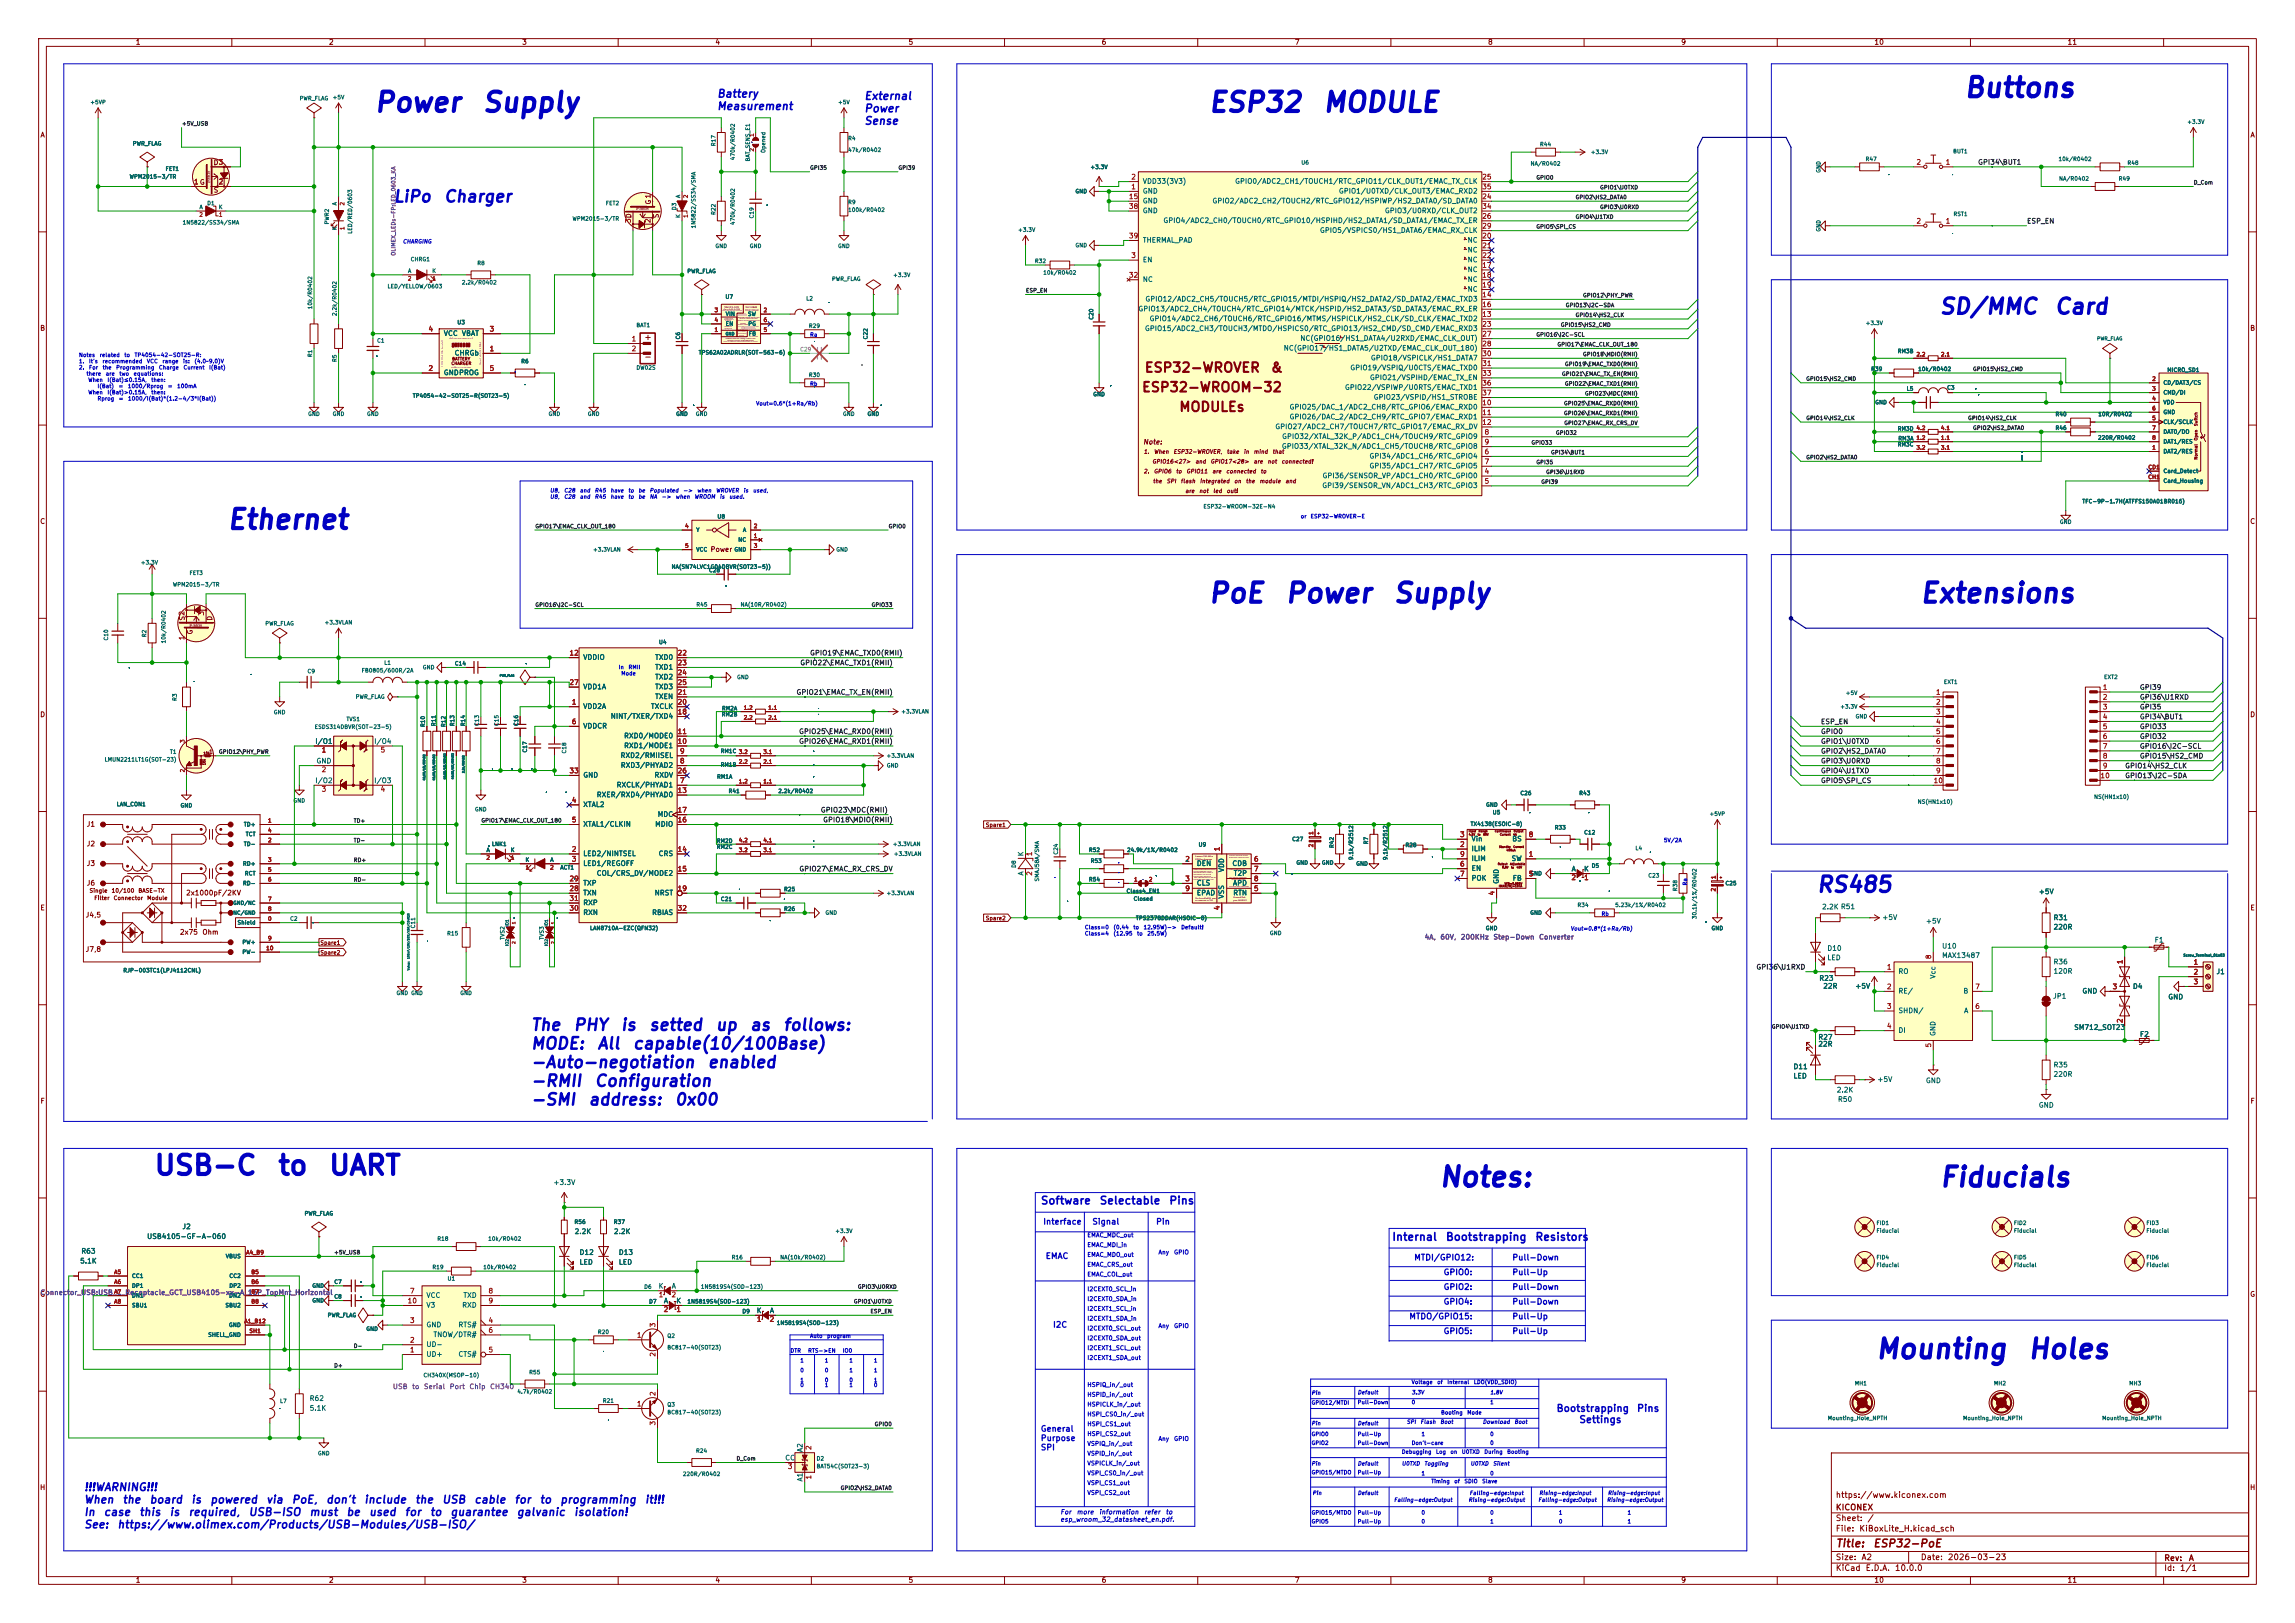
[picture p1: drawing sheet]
<svg xmlns="http://www.w3.org/2000/svg" width="594mm" height="420mm" viewBox="0 0 594 420" stroke-linecap="round" stroke-linejoin="round" font-family="sans-serif">
<defs><g id="words">
<text font-size="5.1" fill="#0000c2" x="372.1" y="308.4">Notes:</text>
<g font-size="5" fill="#0000c2">
<text x="508" y="26.4">Buttons</text>
<text x="96.5" y="30.2">Power</text>
<text x="124.5" y="30.2">Supply</text>
<text x="312.4" y="30.2">ESP32</text>
<text x="342" y="30.2">MODULE</text>
<text x="58.4" y="138.2">Ethernet</text>
<text x="312.4" y="157.2">PoE</text>
<text x="332.3" y="157.2">Power</text>
<text x="360.2" y="157.2">Supply</text>
<text x="496.6" y="157.2">Extensions</text>
<text x="39.6" y="305.3">USB-C</text>
<text x="71.6" y="305.3">to</text>
<text x="84.8" y="305.3">UART</text>
<text x="501.6" y="308.4">Fiducials</text>
<text x="485.1" y="352.8">Mounting</text>
<text x="524.5" y="352.8">Holes</text>
</g>
<g font-size="4" fill="#0000c2">
<text x="501.6" y="82.3">SD/MMC</text>
<text x="531.4" y="82.3">Card</text>
<text x="469.9" y="231.9">RS485</text>
</g>
<g font-size="3" fill="#0000c2">
<text x="101.6" y="53.1">LiPo</text>
<text x="114.7" y="53.1">Charger</text>
<text x="137.2" y="267.5">The</text>
<text x="148.2" y="267.5">PHY</text>
<text x="160.4" y="267.5">is</text>
<text x="167.8" y="267.5">setted</text>
<text x="185" y="267.5">up</text>
<text x="193.9" y="267.5">as</text>
<text x="202.5" y="267.5">follows:</text>
<text x="137.2" y="272.3">MODE:</text>
<text x="154.4" y="272.3">All</text>
<text x="163.6" y="272.3">capable(10/100Base)</text>
<text x="137.2" y="277.1">-Auto-negotiation</text>
<text x="137.2" y="281.9">-RMII</text>
<text x="153.6" y="281.9">Configuration</text>
<text x="182.9" y="277.1">enabled</text>
<text x="137.2" y="286.8">-SMI</text>
<text x="152.1" y="286.8">address:</text>
<text x="174.4" y="286.8">0x00</text>
</g>
<g font-size="2.5" fill="#840000">
<text x="296.1" y="97">ESP32-WROVER</text>
<text x="328.7" y="97">&amp;</text>
<text x="295.4" y="102.1">ESP32-WROOM-32</text>
<text x="305" y="107.1">MODULEs</text>
</g>
<g font-size="2" fill="#0000c2">
<text x="185.4" y="25.7">Battery</text>
<text x="185.4" y="29">Measurement</text>
<text x="223.5" y="26.3">External</text>
<text x="223.5" y="29.6">Power</text>
<text x="223.5" y="32.8">Sense</text>
<text x="269.2" y="312.2">Software</text>
<text x="284.5" y="312.2">Selectable</text>
<text x="302.5" y="312.2">Pins</text>
<text x="360.2" y="321.6">Internal</text>
<text x="374.1" y="321.6">Bootstrapping</text>
<text x="397.2" y="321.6">Resistors</text>
<text x="21.6" y="386.3">!!!WARNING!!!</text>
<text x="21.6" y="389.6">When</text>
<text x="31.5" y="389.6">the</text>
<text x="38.5" y="389.6">board</text>
<text x="49.3" y="389.6">is</text>
<text x="54.2" y="389.6">powered</text>
<text x="68.7" y="389.6">via</text>
<text x="75.3" y="389.6">PoE,</text>
<text x="84.2" y="389.6">don't</text>
<text x="94.1" y="389.6">include</text>
<text x="107.3" y="389.6">the</text>
<text x="114.3" y="389.6">USB</text>
<text x="122.6" y="389.6">cable</text>
<text x="133" y="389.6">for</text>
<text x="139.5" y="389.6">to</text>
<text x="144.8" y="389.6">programming</text>
<text x="166.7" y="389.6">it!!!</text>
<text x="21.6" y="392.8">In</text>
<text x="21.6" y="396">See:</text>
<text x="26.7" y="392.8">case</text>
<text x="30.2" y="396">https://www.olimex.com/Products/USB-Modules/USB-ISO/</text>
<text x="35.9" y="392.8">this</text>
<text x="43.7" y="392.8">is</text>
<text x="48.6" y="392.8">required,</text>
<text x="64.2" y="392.8">USB-ISO</text>
<text x="79.9" y="392.8">must</text>
<text x="89.5" y="392.8">be</text>
<text x="95.3" y="392.8">used</text>
<text x="104.6" y="392.8">for</text>
<text x="111.1" y="392.8">to</text>
<text x="116.4" y="392.8">guarantee</text>
<text x="133.6" y="392.8">galvanic</text>
<text x="148.4" y="392.8">isolation!</text>
</g>
<g font-size="2" fill="#840000">
<text x="475" y="400.9">Title:</text>
<text x="484.7" y="400.9">ESP32-PoE</text>
</g>
<g font-size="1.8" fill="#0000c2">
<text x="402.7" y="365.8">Bootstrapping</text>
<text x="423.5" y="365.8">Pins</text>
<text x="408.6" y="368.7">Settings</text>
</g>
<g font-size="1.5" fill="#840000">
<text x="166.6" y="88.4">+</text>
<text x="166.6" y="93.4">-</text>
<text x="475" y="388">https://www.kiconex.com</text>
<text x="475" y="394">Sheet:</text>
<text x="475" y="391.2">KICONEX</text>
<text x="483.2" y="394">/</text>
<text x="475" y="396.7">File:</text>
<text x="481.1" y="396.7">KiBoxLite_H.kicad_sch</text>
<text x="475" y="406.9">KiCad</text>
<text x="475" y="404.1">Size:</text>
<text x="481.7" y="404.1">A2</text>
<text x="482.7" y="406.9">E.D.A.</text>
<text x="490.3" y="406.9">10.0.0</text>
<text x="497" y="404.1">Date:</text>
<text x="504" y="404.1">2026-03-23</text>
<text x="560" y="404.3">Rev:</text>
<text x="560" y="406.9">Id:</text>
<text x="564.1" y="406.9">1/1</text>
<text x="566.4" y="404.3">A</text>
</g>
<g font-size="1.5" fill="#0000c2">
<text x="269.9" y="317.3">Interface</text>
<text x="282.6" y="317.3">Signal</text>
<text x="299.1" y="317.3">Pin</text>
<text x="270.5" y="326.1">EMAC</text>
<text x="365.9" y="326.5">MTDI/GPIO12:</text>
<text x="391.3" y="326.5">Pull-Down</text>
<text x="373.5" y="330.3">GPIO0:</text>
<text x="373.5" y="334.1">GPIO2:</text>
<text x="391.3" y="334.1">Pull-Down</text>
<text x="391.3" y="330.3">Pull-Up</text>
<text x="364.6" y="341.8">MTDO/GPIO15:</text>
<text x="373.5" y="338">GPIO4:</text>
<text x="391.3" y="341.8">Pull-Up</text>
<text x="391.3" y="338">Pull-Down</text>
<text x="272.4" y="343.9">I2C</text>
<text x="373.5" y="345.6">GPIO5:</text>
<text x="391.3" y="345.6">Pull-Up</text>
<text x="269.2" y="370.8">General</text>
<text x="269.2" y="373.3">Purpose</text>
<text x="269.2" y="375.7">SPI</text>
</g>
<g font-size="1.3" fill="#840000">
<text x="35" y="11.9">1</text>
<text x="85" y="11.9">2</text>
<text x="135" y="11.9">3</text>
<text x="185" y="11.9">4</text>
<text x="235" y="11.9">5</text>
<text x="285" y="11.9">6</text>
<text x="335" y="11.9">7</text>
<text x="385" y="11.9">8</text>
<text x="435" y="11.9">9</text>
<text x="485" y="11.9">10</text>
<text x="535" y="11.9">11</text>
<text x="10.3" y="35.9">A</text>
<text x="582.3" y="35.9">A</text>
<text x="55.1" y="43">D3</text>
<text x="55.2" y="50.1">S</text>
<text x="168.8" y="53.1" transform="rotate(-90 168.8 53.1)">G 1</text>
<text x="170.8" y="56.6" transform="rotate(-90 170.8 56.6)">S</text>
<text x="10.3" y="85.9">B</text>
<text x="582.3" y="85.9">B</text>
<text x="295.7" y="115.3">Note:</text>
<text x="10.3" y="135.9">C</text>
<text x="582.3" y="135.9">C</text>
<text x="183.8" y="143.1">Power</text>
<text x="48.1" y="160.7" transform="rotate(-90 48.1 160.7)">S2</text>
<text x="55.2" y="160.8" transform="rotate(-90 55.2 160.8)">D</text>
<text x="50.1" y="164.3" transform="rotate(-90 50.1 164.3)">G</text>
<text x="10.3" y="185.9">D</text>
<text x="582.3" y="185.9">D</text>
<text x="22.3" y="214.2">J1</text>
<text x="22.3" y="219.3">J2</text>
<text x="22.3" y="224.4">J3</text>
<text x="22.3" y="229.5">J6</text>
<text x="48" y="232">2x1000pF/2KV</text>
<text x="10.3" y="235.9">E</text>
<text x="22" y="237.7">J4,5</text>
<text x="582.3" y="235.9">E</text>
<text x="46.4" y="242.2">2x75</text>
<text x="52.3" y="242.2">Ohm</text>
<text x="22" y="246.6">J7,8</text>
<text x="10.3" y="285.9">F</text>
<text x="582.3" y="285.9">F</text>
<text x="10.3" y="335.9">G</text>
<text x="582.3" y="335.9">G</text>
<text x="10.2" y="385.9">H</text>
<text x="582.2" y="385.9">H</text>
<text x="35" y="409.9">1</text>
<text x="85" y="409.9">2</text>
<text x="135" y="409.9">3</text>
<text x="185" y="409.9">4</text>
<text x="235" y="409.9">5</text>
<text x="285" y="409.9">6</text>
<text x="335" y="409.9">7</text>
<text x="385" y="409.9">8</text>
<text x="435" y="409.9">9</text>
<text x="485" y="409.9">10</text>
<text x="535" y="409.9">11</text>
</g>
<g font-size="1.3" fill="#a90000">
<text x="56.4" y="42.9">3</text>
<text x="292.7" y="46.7">2</text>
<text x="383.5" y="46.7">25</text>
<text x="495.9" y="42.9">2</text>
<text x="503.5" y="42.9">1</text>
<text x="50.1" y="48">1 G</text>
<text x="50.1" y="48">1</text>
<text x="56.4" y="48">2</text>
<text x="292.1" y="51.8">15</text>
<text x="292.7" y="49.3">1</text>
<text x="383.5" y="51.8">24</text>
<text x="383.5" y="49.3">35</text>
<text x="163.6" y="57.9" transform="rotate(-90 163.6 57.9)">3D</text>
<text x="168.7" y="57.9" transform="rotate(-90 168.7 57.9)">2</text>
<text x="292.1" y="54.4">38</text>
<text x="383.5" y="56.9">26</text>
<text x="383.5" y="59.4">29</text>
<text x="383.5" y="54.4">34</text>
<text x="495.9" y="58.2">2</text>
<text x="503.5" y="58.2">1</text>
<text x="292.1" y="62">39</text>
<text x="383.5" y="62">20</text>
<text x="383.5" y="64.5">21</text>
<text x="292.7" y="67.1">3</text>
<text x="383.5" y="69.6">17</text>
<text x="383.5" y="67.1">22</text>
<text x="292.1" y="72.1">32</text>
<text x="383.5" y="77.2">14</text>
<text x="383.5" y="72.1">18</text>
<text x="383.5" y="74.7">19</text>
<text x="383.5" y="82.3">13</text>
<text x="383.5" y="79.8">16</text>
<text x="110.8" y="86.1">4</text>
<text x="126.6" y="86.1">3</text>
<text x="163.4" y="88.6">1</text>
<text x="383.5" y="84.8">23</text>
<text x="383.5" y="87.4">27</text>
<text x="383.5" y="89.9">28</text>
<text x="126.6" y="91.2">1</text>
<text x="163.4" y="91.2">2</text>
<text x="383.5" y="92.5">30</text>
<text x="383.5" y="95">31</text>
<text x="110.8" y="96.3">2</text>
<text x="126.6" y="96.3">5</text>
<text x="383.5" y="97.5">33</text>
<text x="383.5" y="100.1">36</text>
<text x="383.5" y="105.2">10</text>
<text x="383.5" y="107.7">11</text>
<text x="383.5" y="102.6">37</text>
<text x="383.5" y="110.2">12</text>
<text x="384.1" y="112.8">8</text>
<text x="384.1" y="117.9">6</text>
<text x="384.1" y="115.3">9</text>
<text x="384.1" y="122.9">4</text>
<text x="384.1" y="125.5">5</text>
<text x="384.1" y="120.4">7</text>
<text x="53.1" y="159.5" transform="rotate(-90 53.1 159.5)">3</text>
<text x="48" y="165.8" transform="rotate(-90 48 165.8)">1</text>
<text x="147.3" y="169.9">12</text>
<text x="175.2" y="169.9">22</text>
<text x="175.2" y="172.5">23</text>
<text x="147.3" y="177.5">27</text>
<text x="175.2" y="175">24</text>
<text x="175.2" y="177.5">25</text>
<text x="544.1" y="178.8">1</text>
<text x="147.9" y="182.6">1</text>
<text x="175.2" y="185.2">18</text>
<text x="175.2" y="182.6">20</text>
<text x="175.2" y="180.1">21</text>
<text x="500.9" y="180.1">1</text>
<text x="500.9" y="182.6">2</text>
<text x="500.9" y="185.2">3</text>
<text x="544.1" y="181.4">2</text>
<text x="544.1" y="183.9">3</text>
<text x="147.9" y="187.7">6</text>
<text x="175.2" y="190.2">11</text>
<text x="500.9" y="187.7">4</text>
<text x="500.9" y="190.2">5</text>
<text x="544.1" y="186.4">4</text>
<text x="544.1" y="189">5</text>
<text x="544.1" y="191.5">6</text>
<text x="83.1" y="195">1</text>
<text x="98.4" y="195">5</text>
<text x="175.2" y="192.8">10</text>
<text x="175.8" y="197.9">8</text>
<text x="175.8" y="195.3">9</text>
<text x="500.9" y="192.8">6</text>
<text x="500.9" y="195.3">7</text>
<text x="500.9" y="197.9">8</text>
<text x="544.1" y="194.1">7</text>
<text x="544.1" y="196.6">8</text>
<text x="83.1" y="200.1">2</text>
<text x="147.3" y="200.4">33</text>
<text x="175.2" y="200.4">26</text>
<text x="175.8" y="202.9">7</text>
<text x="500.3" y="202.9">10</text>
<text x="500.9" y="200.4">9</text>
<text x="543.5" y="201.7">10</text>
<text x="544.1" y="199.1">9</text>
<text x="83.1" y="205.2">3</text>
<text x="98.4" y="205.2">4</text>
<text x="147.9" y="208">4</text>
<text x="175.2" y="205.5">13</text>
<text x="147.9" y="213.1">5</text>
<text x="175.2" y="213.1">16</text>
<text x="175.2" y="210.6">17</text>
<text x="147.9" y="220.7">2</text>
<text x="175.2" y="220.7">14</text>
<text x="267.4" y="221.7" transform="rotate(-90 267.4 221.7)">1</text>
<text x="316" y="220.4" transform="rotate(-90 316 220.4)">1</text>
<text x="377.8" y="219.5">2</text>
<text x="377.8" y="216.9">3</text>
<text x="377.8" y="222">9</text>
<text x="395.5" y="222">1</text>
<text x="395.5" y="216.9">8</text>
<text x="147.9" y="223.3">3</text>
<text x="175.2" y="225.8">15</text>
<text x="267.4" y="226.8" transform="rotate(-90 267.4 226.8)">2</text>
<text x="306.6" y="223.3">2</text>
<text x="324.4" y="223.3">6</text>
<text x="324.4" y="225.8">7</text>
<text x="377.8" y="224.5">6</text>
<text x="377.8" y="227.1">7</text>
<text x="395.5" y="227.1">5</text>
<text x="147.3" y="230.9">28</text>
<text x="147.3" y="228.3">29</text>
<text x="147.3" y="233.4">31</text>
<text x="175.2" y="230.9">19</text>
<text x="306.6" y="228.3">3</text>
<text x="306.6" y="230.9">9</text>
<text x="324.4" y="230.9">5</text>
<text x="324.4" y="228.3">8</text>
<text x="387.1" y="231.8" transform="rotate(-90 387.1 231.8)">4</text>
<text x="406.6" y="228">2</text>
<text x="409.9" y="228">1</text>
<text x="147.3" y="236">30</text>
<text x="175.2" y="236">32</text>
<text x="316" y="235.7" transform="rotate(-90 316 235.7)">4</text>
<text x="488.2" y="251.2">1</text>
<text x="500.1" y="248.4" transform="rotate(-90 500.1 248.4)">8</text>
<text x="549.7" y="249.6" transform="rotate(-90 549.7 249.6)">1</text>
<text x="567.6" y="249.9">1</text>
<text x="488.2" y="256.3">2</text>
<text x="511.1" y="256.3">7</text>
<text x="546.7" y="256.3">3</text>
<text x="567.6" y="252.5">2</text>
<text x="567.6" y="255">3</text>
<text x="488.2" y="261.4">3</text>
<text x="511.1" y="261.4">6</text>
<text x="488.2" y="266.4">4</text>
<text x="549.7" y="264.9" transform="rotate(-90 549.7 264.9)">2</text>
<text x="500.1" y="271.2" transform="rotate(-90 500.1 271.2)">5</text>
<text x="106" y="335">7</text>
<text x="126.3" y="335">8</text>
<text x="170.4" y="336">1</text>
<text x="173.7" y="336">2</text>
<text x="105.4" y="337.6">10</text>
<text x="126.3" y="337.6">9</text>
<text x="171.6" y="339.8">2</text>
<text x="174.9" y="339.8">1</text>
<text x="106" y="347.7">2</text>
<text x="106" y="342.6">3</text>
<text x="126.3" y="342.6">4</text>
<text x="126.3" y="345.2">6</text>
<text x="164.7" y="346.5">1</text>
<text x="169.9" y="343.6" transform="rotate(-90 169.9 343.6)">3</text>
<text x="195.8" y="342.3">1</text>
<text x="199.1" y="342.3">2</text>
<text x="106" y="350.3">1</text>
<text x="126.3" y="350.3">5</text>
<text x="169.9" y="351.2" transform="rotate(-90 169.9 351.2)">2</text>
<text x="164.7" y="364.2">1</text>
<text x="169.9" y="361.4" transform="rotate(-90 169.9 361.4)">2</text>
<text x="169.9" y="369" transform="rotate(-90 169.9 369)">3</text>
<text x="210.3" y="375.4" transform="rotate(-90 210.3 375.4)">2</text>
<text x="203.8" y="380.4">3</text>
<text x="210.3" y="383" transform="rotate(-90 210.3 383)">1</text>
</g>
<g font-size="1.3" fill="#006464">
<text x="295.7" y="47.9">VDD33(3V3)</text>
<text x="319.5" y="47.9">GPIO0/ADC2_CH1/TOUCH1/RTC_GPIO11/CLK_OUT1/EMAC_TX_CLK</text>
<text x="295.7" y="50.4">GND</text>
<text x="295.7" y="52.9">GND</text>
<text x="313.7" y="52.9">GPIO2/ADC2_CH2/TOUCH2/RTC_GPIO12/HSPIWP/HS2_DATA0/SD_DATA0</text>
<text x="346.4" y="50.4">GPIO1/U0TXD/CLK_OUT3/EMAC_RXD2</text>
<text x="295.7" y="55.5">GND</text>
<text x="301" y="58">GPIO4/ADC2_CH0/TOUCH0/RTC_GPIO10/HSPIHD/HS2_DATA1/SD_DATA1/EMAC_TX_ER</text>
<text x="358.3" y="55.5">GPIO3/U0RXD/CLK_OUT2</text>
<text x="295.7" y="63.1">THERMAL_PAD</text>
<text x="341.5" y="60.6">GPIO5/VSPICS0/HS1_DATA6/EMAC_RX_CLK</text>
<text x="379.7" y="63.1">NC</text>
<text x="379.7" y="65.6">NC</text>
<text x="295.7" y="68.2">EN</text>
<text x="379.7" y="70.7">NC</text>
<text x="379.7" y="68.2">NC</text>
<text x="295.7" y="73.3">NC</text>
<text x="379.7" y="73.3">NC</text>
<text x="379.7" y="75.8">NC</text>
<text x="294.5" y="80.9">GPIO13/ADC2_CH4/TOUCH4/RTC_GPIO14/MTCK/HSPID/HS2_DATA3/SD_DATA3/EMAC_RX_ER</text>
<text x="296.3" y="78.3">GPIO12/ADC2_CH5/TOUCH5/RTC_GPIO15/MTDI/HSPIQ/HS2_DATA2/SD_DATA2/EMAC_TXD3</text>
<text x="297.4" y="83.4">GPIO14/ADC2_CH6/TOUCH6/RTC_GPIO16/MTMS/HSPICLK/HS2_CLK/SD_CLK/EMAC_TXD2</text>
<text x="114.7" y="87.2">VCC</text>
<text x="119.4" y="87.2">VBAT</text>
<text x="296.2" y="86">GPIO15/ADC2_CH3/TOUCH3/MTDO/HSPICS0/RTC_GPIO13/HS2_CMD/SD_CMD/EMAC_RXD3</text>
<text x="336.4" y="88.5">NC(GPIO16/HS1_DATA4/U2RXD/EMAC_CLK_OUT)</text>
<text x="117.5" y="92.3">CHRGb</text>
<text x="332.1" y="91">NC(GPIO17/HS1_DATA5/U2TXD/EMAC_CLK_OUT_180)</text>
<text x="354.7" y="93.6">GPIO18/VSPICLK/HS1_DATA7</text>
<text x="114.7" y="97.4">GNDPROG</text>
<text x="348" y="101.2">GPIO22/VSPIWP/U0RTS/EMAC_TXD1</text>
<text x="349.4" y="96.1">GPIO19/VSPIQ/U0CTS/EMAC_TXD0</text>
<text x="354.4" y="98.7">GPIO21/VSPIHD/EMAC_TX_EN</text>
<text x="333.6" y="106.3">GPIO25/DAC_1/ADC2_CH8/RTC_GPIO6/EMAC_RXD0</text>
<text x="355.4" y="103.7">GPIO23/VSPID/HS1_STROBE</text>
<text x="329.9" y="111.4">GPIO27/ADC2_CH7/TOUCH7/RTC_GPIO17/EMAC_RX_DV</text>
<text x="331.7" y="113.9">GPIO32/XTAL_32K_P/ADC1_CH4/TOUCH9/RTC_GPIO9</text>
<text x="333.6" y="108.8">GPIO26/DAC_2/ADC2_CH9/RTC_GPIO7/EMAC_RXD1</text>
<text x="331.6" y="116.4">GPIO33/XTAL_32K_N/ADC1_CH5/TOUCH8/RTC_GPIO8</text>
<text x="354.3" y="119">GPI34/ADC1_CH6/RTC_GPIO4</text>
<text x="342.2" y="124.1">GPI36/SENSOR_VP/ADC1_CH0/RTC_GPIO0</text>
<text x="354.3" y="121.5">GPI35/ADC1_CH7/RTC_GPIO5</text>
<text x="342.1" y="126.6">GPI39/SENSOR_VN/ADC1_CH3/RTC_GPIO3</text>
<text x="150.8" y="171">VDDIO</text>
<text x="169.4" y="171">TXD0</text>
<text x="169.4" y="173.6">TXD1</text>
<text x="150.8" y="178.7">VDD1A</text>
<text x="169.4" y="176.1">TXD2</text>
<text x="169.4" y="178.7">TXD3</text>
<text x="150.8" y="183.7">VDD2A</text>
<text x="168.3" y="183.7">TXCLK</text>
<text x="169.4" y="181.2">TXEN</text>
<text x="150.8" y="188.8">VDDCR</text>
<text x="157.9" y="186.3">NINT/TXER/TXD4</text>
<text x="161.4" y="191.4">RXD0/MODE0</text>
<text x="81.5" y="192.8">I/O1</text>
<text x="81.8" y="197.9">GND</text>
<text x="96.7" y="192.8">I/O4</text>
<text x="160.5" y="196.4">RXD2/RMIISEL</text>
<text x="161.4" y="193.9">RXD1/MODE1</text>
<text x="81.5" y="202.9">I/O2</text>
<text x="96.7" y="202.9">I/O3</text>
<text x="150.8" y="201.5">GND</text>
<text x="160.5" y="199">RXD3/PHYAD2</text>
<text x="169.3" y="201.5">RXDV</text>
<text x="150.8" y="209.1">XTAL2</text>
<text x="154.3" y="206.6">RXER/RXD4/PHYAD0</text>
<text x="159.5" y="204.1">RXCLK/PHYAD1</text>
<text x="150.8" y="214.2">XTAL1/CLKIN</text>
<text x="169.4" y="214.2">MDIO</text>
<text x="170.1" y="211.7">MDC</text>
<text x="150.8" y="221.8">LED2/NINTSEL</text>
<text x="170.3" y="221.8">CRS</text>
<text x="265.2" y="221.7" transform="rotate(-90 265.2 221.7)">K</text>
<text x="380.7" y="220.6">ILIM</text>
<text x="380.7" y="218">Vin</text>
<text x="391.3" y="218">BS</text>
<text x="150.8" y="224.4">LED1/REGOFF</text>
<text x="154.3" y="226.9">COL/CRS_DV/MODE2</text>
<text x="265.2" y="226.7" transform="rotate(-90 265.2 226.7)">A</text>
<text x="309.6" y="224.4">DEN</text>
<text x="317.1" y="225.8" transform="rotate(-90 317.1 225.8)">VDD</text>
<text x="318.8" y="224.4">CDB</text>
<text x="319.2" y="226.9">T2P</text>
<text x="380.7" y="225.7">EN</text>
<text x="380.7" y="223.1">ILIM</text>
<text x="391.1" y="223.1">SW</text>
<text x="406.6" y="225.8">A</text>
<text x="409.9" y="225.8">K</text>
<text x="150.8" y="232">TXN</text>
<text x="150.8" y="229.5">TXP</text>
<text x="169.3" y="232">NRST</text>
<text x="309.6" y="229.5">CLS</text>
<text x="309.6" y="232">EPAD</text>
<text x="317.1" y="232.7" transform="rotate(-90 317.1 232.7)">VSS</text>
<text x="319" y="229.5">APD</text>
<text x="319.1" y="232">RTN</text>
<text x="380.7" y="228.2">POK</text>
<text x="388.2" y="228.9" transform="rotate(-90 388.2 228.9)">GND</text>
<text x="391.4" y="228.2">FB</text>
<text x="527.6" y="231.7">+5V</text>
<text x="150.8" y="237.1">RXN</text>
<text x="150.8" y="234.5">RXP</text>
<text x="168.6" y="237.1">RBIAS</text>
<text x="471.5" y="235.6">2.2K R51</text>
<text x="487.1" y="238.4">+5V</text>
<text x="498.3" y="239.3">+5V</text>
<text x="531.4" y="238.4">R31</text>
<text x="502.5" y="245.8">U10</text>
<text x="531.4" y="240.8">220R</text>
<text x="557.5" y="244.2">F1</text>
<text x="472.8" y="248.8">LED</text>
<text x="472.8" y="246.3">D10</text>
<text x="502.5" y="248.2">MAX13487</text>
<text x="531.4" y="249.8">R36</text>
<text x="470.7" y="254.1">R23</text>
<text x="471.8" y="256.1">22R</text>
<text x="480.1" y="256.1">+5V</text>
<text x="491.2" y="252.3">RO</text>
<text x="491.2" y="257.4">RE/</text>
<text x="501.2" y="253.4" transform="rotate(-90 501.2 253.4)">Vcc</text>
<text x="508.1" y="257.4">B</text>
<text x="531.4" y="252.3">120R</text>
<text x="538.8" y="257.4">GND</text>
<text x="551.9" y="256.2">D4</text>
<text x="573.5" y="252.4">J1</text>
<text x="491.2" y="262.5">SHDN/</text>
<text x="508.2" y="262.5">A</text>
<text x="531.3" y="258.7">JP1</text>
<text x="561.1" y="258.9">GND</text>
<text x="470.5" y="269.3">R27</text>
<text x="491.2" y="267.6">DI</text>
<text x="501.2" y="268.2" transform="rotate(-90 501.2 268.2)">GND</text>
<text x="536.7" y="266.8">SM712_SOT23</text>
<text x="553.7" y="268.6">F2</text>
<text x="470.5" y="271.1">22R</text>
<text x="464.1" y="279.4">LED</text>
<text x="464.1" y="277">D11</text>
<text x="485.8" y="280.3">+5V</text>
<text x="498.3" y="280.6">GND</text>
<text x="531.4" y="278.9">220R</text>
<text x="531.4" y="276.5">R35</text>
<text x="475.3" y="283">2.2K</text>
<text x="475.6" y="285.4">R50</text>
<text x="527.6" y="286.9">GND</text>
<text x="143.1" y="306.9">+3.3V</text>
<text x="37.9" y="320.9">USB4105-GF-A-060</text>
<text x="47.1" y="318.4">J2</text>
<text x="148.6" y="319.6">2.2K</text>
<text x="158.8" y="319.6">2.2K</text>
<text x="20.6" y="327.3">5.1K</text>
<text x="20.9" y="324.7">R63</text>
<text x="149.9" y="327.6">LED</text>
<text x="149.9" y="325">D12</text>
<text x="160" y="327.6">LED</text>
<text x="160" y="325">D13</text>
<text x="170.3" y="333.8">K</text>
<text x="173.7" y="333.8">A</text>
<text x="110.2" y="336.1">VCC</text>
<text x="110.2" y="338.7">V3</text>
<text x="119.5" y="338.7">RXD</text>
<text x="119.8" y="336.1">TXD</text>
<text x="171.7" y="337.6">A</text>
<text x="174.9" y="337.6">K</text>
<text x="195.7" y="340.1">K</text>
<text x="199.1" y="340.1">A</text>
<text x="110.2" y="343.8">GND</text>
<text x="112.1" y="346.3">TNOW/DTR#</text>
<text x="118.5" y="343.8">RTS#</text>
<text x="110.2" y="351.4">UD+</text>
<text x="110.2" y="348.8">UD-</text>
<text x="118.5" y="351.4">CTS#</text>
<text x="80" y="362.8">R62</text>
<text x="80" y="365.4">5.1K</text>
<text x="208" y="375.9" transform="rotate(-90 208 375.9)">A2</text>
<text x="203.1" y="378.2">CC</text>
<text x="208" y="383.5" transform="rotate(-90 208 383.5)">A1</text>
</g>
<g font-size="1.3" fill="#0f0f0f">
<text x="511.8" y="42.9">GPI34\BUT1</text>
<text x="524.5" y="58.2">ESP_EN</text>
<text x="207" y="172.5">GPIO22\EMAC_TXD1(RMII)</text>
<text x="209.5" y="169.9">GPIO19\EMAC_TXD0(RMII)</text>
<text x="553.7" y="178.8">GPI39</text>
<text x="206" y="180.1">GPIO21\EMAC_TX_EN(RMII)</text>
<text x="553.7" y="181.3">GPI36\U1RXD</text>
<text x="553.7" y="183.9">GPI35</text>
<text x="206.7" y="190.2">GPIO25\EMAC_RXD0(RMII)</text>
<text x="471.2" y="187.7">ESP_EN</text>
<text x="471.2" y="190.2">GPIO0</text>
<text x="553.7" y="191.5">GPIO32</text>
<text x="553.7" y="189">GPIO33</text>
<text x="553.7" y="186.4">GPI34\BUT1</text>
<text x="206.7" y="192.8">GPIO26\EMAC_RXD1(RMII)</text>
<text x="471.2" y="195.3">GPIO2\HS2_DATA0</text>
<text x="471.2" y="197.9">GPIO3\U0RXD</text>
<text x="471.2" y="192.8">GPIO1\U0TXD</text>
<text x="553.7" y="196.6">GPIO15\HS2_CMD</text>
<text x="553.7" y="194">GPIO16\I2C-SCL</text>
<text x="471.2" y="202.9">GPIO5\SPI_CS</text>
<text x="471.2" y="200.4">GPIO4\U1TXD</text>
<text x="549.9" y="199.1">GPIO14\HS2_CLK</text>
<text x="549.9" y="201.7">GPIO13\I2C-SDA</text>
<text x="212.3" y="210.6">GPIO23\MDC(RMII)</text>
<text x="212.9" y="213.1">GPIO18\MDIO(RMII)</text>
<text x="206.7" y="225.8">GPIO27\EMAC_RX_CRS_DV</text>
<text x="454.5" y="251.2">GPI36\U1RXD</text>
</g>
<g font-size="1.3" fill="#840084">
<text x="368.6" y="243.4">4A,</text>
<text x="372.7" y="243.4">60V,</text>
<text x="378" y="243.4">200KHz</text>
<text x="386.4" y="243.4">Step-Down</text>
<text x="398.2" y="243.4">Converter</text>
<text x="10.3" y="335.4">Connector_USB:USB_C_Receptacle_GCT_USB4105-xx-A_16P_TopMnt_Horizontal</text>
<text x="101.6" y="359.8">USB</text>
<text x="106.5" y="359.8">to</text>
<text x="109.6" y="359.8">Serial</text>
<text x="116.3" y="359.8">Port</text>
<text x="121.4" y="359.8">Chip</text>
<text x="126.7" y="359.8">CH340</text>
</g>
<g font-size="1.2" fill="#0000c2">
<text x="274.3" y="392.2">For</text>
<text x="274.3" y="394.1">esp_wroom_32_datasheet_en.pdf.</text>
<text x="278.5" y="392.2">more</text>
<text x="284.4" y="392.2">information</text>
<text x="296" y="392.2">refer</text>
<text x="301.6" y="392.2">to</text>
</g>
<g font-size="1.1" fill="#840000">
<text x="54.4" y="47.4" transform="rotate(-90 54.4 47.4)">P-MOS</text>
<text x="164.7" y="54.4">P-MOS</text>
<text x="49.1" y="162.1">P-MOS</text>
</g>
<g font-size="1.1" fill="#0000c2">
<text x="281.3" y="320.4">EMAC_MDC_out</text>
<text x="281.3" y="323">EMAC_MDI_in</text>
<text x="281.3" y="325.5">EMAC_MDO_out</text>
<text x="281.3" y="328">EMAC_CRS_out</text>
<text x="299.7" y="324.9">Any</text>
<text x="303.7" y="324.9">GPIO</text>
<text x="281.3" y="334.4">I2CEXT0_SCL_in</text>
<text x="281.3" y="330.6">EMAC_COL_out</text>
<text x="281.3" y="339.5">I2CEXT1_SCL_in</text>
<text x="281.3" y="336.9">I2CEXT0_SDA_in</text>
<text x="281.3" y="347.1">I2CEXT0_SDA_out</text>
<text x="281.3" y="342">I2CEXT1_SDA_in</text>
<text x="281.3" y="344.6">I2CEXT0_SCL_out</text>
<text x="299.7" y="343.9">Any</text>
<text x="303.7" y="343.9">GPIO</text>
<text x="281.3" y="349.6">I2CEXT1_SCL_out</text>
<text x="281.3" y="352.2">I2CEXT1_SDA_out</text>
<text x="281.3" y="359.2">HSPIQ_in/_out</text>
<text x="281.3" y="361.7">HSPID_in/_out</text>
<text x="281.3" y="364.2">HSPICLK_in/_out</text>
<text x="281.3" y="369.3">HSPI_CS1_out</text>
<text x="281.3" y="371.9">HSPI_CS2_out</text>
<text x="281.3" y="366.8">HSPI_CS0_in/_out</text>
<text x="281.3" y="374.4">VSPIQ_in/_out</text>
<text x="281.3" y="376.9">VSPID_in/_out</text>
<text x="299.7" y="373.1">Any</text>
<text x="303.7" y="373.1">GPIO</text>
<text x="281.3" y="382">VSPI_CS0_in/_out</text>
<text x="281.3" y="379.5">VSPICLK_in/_out</text>
<text x="281.3" y="384.6">VSPI_CS1_out</text>
<text x="281.3" y="387.1">VSPI_CS2_out</text>
</g>
<g font-size="1" fill="#006464">
<text x="23.2" y="27.2">+5VP</text>
<text x="77.4" y="26.2">PWR_FLAG</text>
<text x="86" y="25.9">+5V</text>
<text x="216.8" y="27.2">+5V</text>
<text x="566" y="32.3">+3.3V</text>
<text x="34.3" y="37.9">PWR_FLAG</text>
<text x="185.4" y="38" transform="rotate(-90 185.4 38)">R17</text>
<text x="190.4" y="41.6" transform="rotate(-90 190.4 41.6)">470k/R0402</text>
<text x="194.3" y="41.9" transform="rotate(-90 194.3 41.9)">BAT_SENS_E1</text>
<text x="198.3" y="39.7" transform="rotate(-90 198.3 39.7)">Opened</text>
<text x="219.4" y="39.6">47k/R0402</text>
<text x="219.4" y="36.6">R4</text>
<text x="398.5" y="38.1">R44</text>
<text x="411.6" y="40.1">+3.3V</text>
<text x="482.7" y="41.9">R47</text>
<text x="505.4" y="39.9">BUT1</text>
<text x="532.7" y="41.9">10k/R0402</text>
<text x="33.4" y="46.4">WPM2015-3/TR</text>
<text x="42.7" y="44.4">FET1</text>
<text x="282.1" y="44">+3.3V</text>
<text x="336.7" y="42.8">U6</text>
<text x="396" y="43.1">NA/R0402</text>
<text x="471.4" y="44.8" transform="rotate(-90 471.4 44.8)">GND</text>
<text x="532.8" y="47">NA/R0402</text>
<text x="548.2" y="47">R49</text>
<text x="550.5" y="42.9">R48</text>
<text x="53.5" y="53.3">D1</text>
<text x="87.4" y="53.3" transform="rotate(-90 87.4 53.3)">A</text>
<text x="156.7" y="53.3">FET2</text>
<text x="176.3" y="51.4" transform="rotate(-90 176.3 51.4)">A</text>
<text x="219.4" y="53.1">R9</text>
<text x="278.2" y="50.3">GND</text>
<text x="47.1" y="58.3">1N5822/SS34/SMA</text>
<text x="51.5" y="54.4">A</text>
<text x="56.5" y="54.4">K</text>
<text x="85.4" y="58.2" transform="rotate(-90 85.4 58.2)">PWR2</text>
<text x="87.4" y="59.7" transform="rotate(-90 87.4 59.7)">K</text>
<text x="148.1" y="57.3">WPM2015-3/TR</text>
<text x="175.3" y="54.5" transform="rotate(-90 175.3 54.5)">D3</text>
<text x="176.3" y="56.5" transform="rotate(-90 176.3 56.5)">K</text>
<text x="180.3" y="59.2" transform="rotate(-90 180.3 59.2)">1N5822/SS34/SMA</text>
<text x="185.4" y="55.7" transform="rotate(-90 185.4 55.7)">R22</text>
<text x="190.4" y="58.4" transform="rotate(-90 190.4 58.4)">470k/R0402</text>
<text x="195.3" y="56.7" transform="rotate(-90 195.3 56.7)">C19</text>
<text x="219.4" y="55.1">100k/R0402</text>
<text x="505.5" y="56.1">RST1</text>
<text x="91.4" y="60.6" transform="rotate(-90 91.4 60.6)">LED/RED/0603</text>
<text x="185" y="64.4">GND</text>
<text x="193.9" y="64.4">GND</text>
<text x="216.8" y="64.4">GND</text>
<text x="263.4" y="60.2">+3.3V</text>
<text x="278.2" y="64.2">GND</text>
<text x="471.4" y="60.1" transform="rotate(-90 471.4 60.1)">GND</text>
<text x="105.5" y="70.9">A</text>
<text x="106.2" y="67.8">CHRG1</text>
<text x="111.8" y="70.9">K</text>
<text x="123.4" y="68.8">R8</text>
<text x="177.8" y="70.9">PWR_FLAG</text>
<text x="231" y="71.9">+3.3V</text>
<text x="267.7" y="68.3">R32</text>
<text x="269.9" y="71.3">10k/R0402</text>
<text x="100.2" y="74.8">LED/YELLOW/0603</text>
<text x="119.4" y="73.8">2.2k/R0402</text>
<text x="187.6" y="77.5">U7</text>
<text x="215.2" y="72.9">PWR_FLAG</text>
<text x="81" y="80.1" transform="rotate(-90 81 80.1)">10k/R0402</text>
<text x="87.4" y="81.9" transform="rotate(-90 87.4 81.9)">2.2k/R0402</text>
<text x="187.7" y="82">VIN</text>
<text x="193.5" y="82">SW</text>
<text x="208.5" y="78">L2</text>
<text x="283.2" y="82.9" transform="rotate(-90 283.2 82.9)">C20</text>
<text x="97.5" y="88.9">C1</text>
<text x="118.3" y="84.2">U3</text>
<text x="164.6" y="84.9">BAT1</text>
<text x="176.3" y="87.9" transform="rotate(-90 176.3 87.9)">C6</text>
<text x="187.7" y="84.6">EN</text>
<text x="193.5" y="84.6">PG</text>
<text x="193.7" y="87.1">FB</text>
<text x="209.2" y="85.1">R29</text>
<text x="224.8" y="87.9" transform="rotate(-90 224.8 87.9)">C22</text>
<text x="482.8" y="84.4">+3.3V</text>
<text x="81" y="92.5" transform="rotate(-90 81 92.5)">R1</text>
<text x="87.4" y="93.8" transform="rotate(-90 87.4 93.8)">R5</text>
<text x="134.8" y="94.2">R6</text>
<text x="164.6" y="95.9">DW02S</text>
<text x="180.7" y="92">TPS62A02ADRLR(SOT-563-6)</text>
<text x="491.1" y="91.6">RM3B</text>
<text x="209.2" y="97.8">R30</text>
<text x="484.2" y="96.2">R39</text>
<text x="493.4" y="101.3">L5</text>
<text x="496.3" y="96.2">10k/R0402</text>
<text x="503.8" y="101.1">C3</text>
<text x="559.8" y="99.8">CD/DAT3/CS</text>
<text x="560.8" y="96.5">MICRO_SD1</text>
<text x="79.6" y="107.9">GND</text>
<text x="86" y="107.9">GND</text>
<text x="94.9" y="107.9">GND</text>
<text x="106.7" y="103.2">TP4054-42-SOT25-R(SOT23-5)</text>
<text x="141.9" y="107.9">GND</text>
<text x="152" y="107.9">GND</text>
<text x="174.9" y="107.9">GND</text>
<text x="180" y="107.9">GND</text>
<text x="218.1" y="107.9">GND</text>
<text x="224.4" y="107.9">GND</text>
<text x="282.8" y="102.8">GND</text>
<text x="485.2" y="104.9">GND</text>
<text x="531.9" y="107.9">R40</text>
<text x="543" y="107.9">10R/R0402</text>
<text x="559.8" y="102.3">CMD/DI</text>
<text x="559.8" y="104.9">VDD</text>
<text x="559.8" y="107.4">GND</text>
<text x="491.1" y="111.7">RM3D</text>
<text x="531.9" y="111.5">R46</text>
<text x="559.8" y="110">CLK/SCLK</text>
<text x="559.8" y="112.5">DAT0/DO</text>
<text x="491.1" y="115.8">RM3C</text>
<text x="491.2" y="114.2">RM3A</text>
<text x="542.9" y="114">220R/R0402</text>
<text x="559.8" y="117.6">DAT2/RES</text>
<text x="559.8" y="115">DAT1/RES</text>
<text x="559.8" y="122.7">Card_Detect</text>
<text x="559.8" y="125.2">Card_Housing</text>
<text x="311.4" y="131.8">ESP32-WROOM-32E-N4</text>
<text x="538.8" y="130.5">TFC-9P-1.7H(ATFFS150A01BR016)</text>
<text x="180.1" y="137.9">Y</text>
<text x="185.6" y="134.4">U8</text>
<text x="192.2" y="137.9">A</text>
<text x="533" y="135.8">GND</text>
<text x="153.4" y="143">+3.3VLAN</text>
<text x="180.1" y="143">VCC</text>
<text x="189.9" y="143">GND</text>
<text x="191" y="140.4">NC</text>
<text x="216.3" y="143">GND</text>
<text x="36.3" y="146.3">+3.3V</text>
<text x="48.9" y="149">FET3</text>
<text x="173.7" y="147.4">NA(SN74LVC1G04DBVR(SOT23-5))</text>
<text x="183.4" y="148.3">C28</text>
<text x="44.6" y="152">WPM2015-3/TR</text>
<text x="83.9" y="161.8">+3.3VLAN</text>
<text x="180.1" y="157.2">R45</text>
<text x="191.6" y="157.2">NA(10R/R0402)</text>
<text x="28.2" y="165.9" transform="rotate(-90 28.2 165.9)">C10</text>
<text x="38.1" y="165" transform="rotate(-90 38.1 165)">R2</text>
<text x="43.1" y="166.6" transform="rotate(-90 43.1 166.6)">10k/R0402</text>
<text x="68.5" y="162.1">PWR_FLAG</text>
<text x="170.4" y="166.9">U4</text>
<text x="99.3" y="172.3">L1</text>
<text x="109.3" y="173.4">GND</text>
<text x="117.6" y="172.4">C14</text>
<text x="79.5" y="174.5">C9</text>
<text x="93.5" y="174.3">FB0805/600R/2A</text>
<text x="190.6" y="176">GND</text>
<text x="503" y="177.2">EXT1</text>
<text x="544.5" y="176">EXT2</text>
<text x="46" y="181.5" transform="rotate(-90 46 181.5)">R3</text>
<text x="70.7" y="185.1">GND</text>
<text x="91.9" y="181.1">PWR_FLAG</text>
<text x="186.7" y="185.6">RM2B</text>
<text x="186.7" y="184.1">RM2A</text>
<text x="233.1" y="184.9">+3.3VLAN</text>
<text x="476.2" y="183.6">+3.3V</text>
<text x="477.6" y="180.1">+5V</text>
<text x="81.3" y="188.8">ESDS314DBVR(SOT-23-5)</text>
<text x="89.5" y="186.8">TVS1</text>
<text x="110.2" y="188.3" transform="rotate(-90 110.2 188.3)">R10</text>
<text x="113" y="188" transform="rotate(-90 113 188)">R11</text>
<text x="115.5" y="188.3" transform="rotate(-90 115.5 188.3)">R12</text>
<text x="117.8" y="188" transform="rotate(-90 117.8 188)">R13</text>
<text x="120.6" y="188" transform="rotate(-90 120.6 188)">R14</text>
<text x="124.2" y="188" transform="rotate(-90 124.2 188)">C13</text>
<text x="129.3" y="188" transform="rotate(-90 129.3 188)">C15</text>
<text x="134.3" y="188" transform="rotate(-90 134.3 188)">C16</text>
<text x="480.1" y="186.1">GND</text>
<text x="27" y="197.3">LMUN2211LT1G(SOT-23)</text>
<text x="43.9" y="195.3">T1</text>
<text x="136.6" y="194.9" transform="rotate(-90 136.6 194.9)">C17</text>
<text x="146.8" y="195.1" transform="rotate(-90 146.8 195.1)">C18</text>
<text x="186.4" y="195.1">RM1C 3.2</text>
<text x="229.3" y="196.3">+3.3VLAN</text>
<text x="185.5" y="201.7">RM1A</text>
<text x="186.4" y="198.7">RM1B</text>
<text x="229.4" y="198.8">GND</text>
<text x="30.1" y="208.9">LAN_CON1</text>
<text x="46.6" y="209.2">GND</text>
<text x="75.8" y="207.9">GND</text>
<text x="188.5" y="205.5">R41</text>
<text x="201.3" y="205.5">2.2k/R0402</text>
<text x="384.5" y="209">GND</text>
<text x="393.4" y="206">C26</text>
<text x="408.6" y="206">R43</text>
<text x="496.2" y="208.2">NS(HN1x10)</text>
<text x="541.9" y="207">NS(HN1x10)</text>
<text x="63" y="214.1">TD+</text>
<text x="122.8" y="210.2">GND</text>
<text x="380.5" y="214">TX4138(ESOIC-8)</text>
<text x="386.2" y="211">U5</text>
<text x="402.3" y="214.9">R33</text>
<text x="442.3" y="211.4">+5VP</text>
<text x="63" y="219.2">TD-</text>
<text x="63.5" y="216.6">TCT</text>
<text x="125.8" y="220.7">A</text>
<text x="127.2" y="219.2">LNK1</text>
<text x="132.1" y="220.7">K</text>
<text x="185.4" y="219.9">RM2C</text>
<text x="185.4" y="218.4">RM2D</text>
<text x="231" y="219.2">+3.3VLAN</text>
<text x="231.2" y="221.7">+3.3VLAN</text>
<text x="274" y="221.3" transform="rotate(-90 274 221.3)">C24</text>
<text x="281.7" y="220.7">R52</text>
<text x="291.6" y="220.7">24.9k/1%/R0402</text>
<text x="310.1" y="219.3">U9</text>
<text x="334.3" y="217.9">C27</text>
<text x="345.4" y="219.6" transform="rotate(-90 345.4 219.6)">R42</text>
<text x="354.3" y="218.6" transform="rotate(-90 354.3 218.6)">R7</text>
<text x="363.6" y="219.4">R28</text>
<text x="409.9" y="216.2">C12</text>
<text x="423.2" y="220.2">L4</text>
<text x="62.8" y="224.3">RD+</text>
<text x="63.2" y="226.8">RCT</text>
<text x="135.9" y="223.3">K</text>
<text x="142.3" y="223.3">A</text>
<text x="144.9" y="225.2">ACT1</text>
<text x="263.2" y="224.7" transform="rotate(-90 263.2 224.7)">D8</text>
<text x="282.2" y="223.5">R53</text>
<text x="335.4" y="224">GND</text>
<text x="342" y="224">GND</text>
<text x="350.4" y="222.7" transform="rotate(-90 350.4 222.7)">9.1k/R2512</text>
<text x="350.9" y="224.2">GND</text>
<text x="359.3" y="222.7" transform="rotate(-90 359.3 222.7)">9.1k/R2512</text>
<text x="395.9" y="226.8">GND</text>
<text x="411.8" y="224.8">D5</text>
<text x="426.5" y="227.3">C23</text>
<text x="62.8" y="229.3">RD-</text>
<text x="186.5" y="233.4">C21</text>
<text x="202.8" y="230.9">R25</text>
<text x="229.3" y="231.9">+3.3VLAN</text>
<text x="269.2" y="228.2" transform="rotate(-90 269.2 228.2)">SMAJ58A/SMA</text>
<text x="281.7" y="228.3">R54</text>
<text x="291.4" y="231.3">Class4_EN1</text>
<text x="293.3" y="233.3">Closed</text>
<text x="434.3" y="230.7" transform="rotate(-90 434.3 230.7)">R38</text>
<text x="446.5" y="229.3">C25</text>
<text x="61.3" y="239.5">Shield</text>
<text x="75" y="238.5">C2</text>
<text x="202.8" y="235.9">R26</text>
<text x="213.5" y="236.9">GND</text>
<text x="293.9" y="238.3">TPS2378DDAR(HSOIC-8)</text>
<text x="395.9" y="236.9">GND</text>
<text x="408.2" y="234.9">R34</text>
<text x="417.9" y="234.9">5.23k/1%/R0402</text>
<text x="439.3" y="238" transform="rotate(-90 439.3 238)">30.1k/1%/R0402</text>
<text x="62.6" y="244.6">PW+</text>
<text x="107.7" y="240.4" transform="rotate(-90 107.7 240.4)">C11</text>
<text x="115.6" y="242.3">R15</text>
<text x="130.8" y="243.3" transform="rotate(-90 130.8 243.3)">TVS2</text>
<text x="141" y="243.3" transform="rotate(-90 141 243.3)">TVS3</text>
<text x="152.6" y="240.9">LAN8710A-EZC(QFN32)</text>
<text x="328.5" y="242.2">GND</text>
<text x="384.4" y="240.9">GND</text>
<text x="442.8" y="240.9">GND</text>
<text x="31.8" y="251.9">RJP-003TC1(LPJ4112CNL)</text>
<text x="62.6" y="247.1">PW-</text>
<text x="102.5" y="257.7">GND</text>
<text x="106.3" y="257.7">GND</text>
<text x="119" y="257.7">GND</text>
<text x="78.7" y="314.8">PWR_FLAG</text>
<text x="148.6" y="317">R56</text>
<text x="158.7" y="317">R37</text>
<text x="485.6" y="317.2">FID1</text>
<text x="521.1" y="317.2">FID2</text>
<text x="555.4" y="317.2">FID3</text>
<text x="113.1" y="321.3">R18</text>
<text x="126.2" y="321.3">10k/R0402</text>
<text x="216.1" y="319.3">+3.3V</text>
<text x="485.6" y="319.2">Fiducial</text>
<text x="521.1" y="319.2">Fiducial</text>
<text x="555.4" y="319.2">Fiducial</text>
<text x="58.3" y="325.9">VBUS</text>
<text x="111.8" y="328.7">R19</text>
<text x="125" y="328.7">10k/R0402</text>
<text x="189.3" y="326.1">R16</text>
<text x="201.8" y="326.1">NA(10k/R0402)</text>
<text x="485.6" y="326.1">FID4</text>
<text x="485.6" y="328.1">Fiducial</text>
<text x="521.1" y="326.1">FID5</text>
<text x="521.1" y="328.1">Fiducial</text>
<text x="555.4" y="326.1">FID6</text>
<text x="555.4" y="328.1">Fiducial</text>
<text x="34" y="330.9">CC1</text>
<text x="34" y="333.5">DP1</text>
<text x="59.2" y="330.9">CC2</text>
<text x="59.2" y="333.5">DP2</text>
<text x="80.7" y="333.5">GND</text>
<text x="86.4" y="332.5">C7</text>
<text x="115.7" y="331.6">U1</text>
<text x="166.6" y="333.7">D6</text>
<text x="181.3" y="333.7">1N5819S4(SOD-123)</text>
<text x="34" y="336">DN1</text>
<text x="34" y="338.6">SBU1</text>
<text x="58.2" y="338.6">SBU2</text>
<text x="59.2" y="336">DN2</text>
<text x="80.7" y="337.3">GND</text>
<text x="84.7" y="341.1">PWR_FLAG</text>
<text x="86.4" y="336.3">C8</text>
<text x="167.9" y="337.5">D7</text>
<text x="177.8" y="337.5">1N5819S4(SOD-123)</text>
<text x="192" y="340.1">D9</text>
<text x="53.8" y="346.2">SHELL_GND</text>
<text x="59.1" y="343.6">GND</text>
<text x="94.7" y="344.6">GND</text>
<text x="154.6" y="345.4">R20</text>
<text x="172.6" y="346.4">Q2</text>
<text x="200.9" y="343.1">1N5819S4(SOD-123)</text>
<text x="172.6" y="349.4">BC817-40(SOT23)</text>
<text x="109.5" y="356.6">CH340X(MSOP-10)</text>
<text x="136.8" y="355.9">R55</text>
<text x="480" y="358.7">MH1</text>
<text x="516" y="358.7">MH2</text>
<text x="551" y="358.7">MH3</text>
<text x="72.3" y="363.3">L7</text>
<text x="133.8" y="360.9">4.7k/R0402</text>
<text x="155.9" y="363.2">R21</text>
<text x="172.6" y="364.2">Q3</text>
<text x="172.6" y="366.2">BC817-40(SOT23)</text>
<text x="473" y="367.7">Mounting_Hole_NPTH</text>
<text x="508" y="367.7">Mounting_Hole_NPTH</text>
<text x="544" y="367.7">Mounting_Hole_NPTH</text>
<text x="82.2" y="376.8">GND</text>
<text x="180" y="376.2">R24</text>
<text x="176.6" y="382.2">220R/R0402</text>
<text x="211.2" y="378.2">D2</text>
<text x="211.2" y="380.2">BAT54C(SOT23-3)</text>
</g>
<g font-size="1" fill="#0f0f0f">
<text x="47" y="32.7">+5V_USB</text>
<text x="209.5" y="44.2">GPI35</text>
<text x="232.4" y="44.2">GPI39</text>
<text x="397.5" y="46.7">GPIO0</text>
<text x="567.7" y="48">D_Com</text>
<text x="407.7" y="51.8">GPIO2\HS2_DATA0</text>
<text x="414" y="49.3">GPIO1\U0TXD</text>
<text x="397.5" y="59.4">GPIO5\SPI_CS</text>
<text x="407.7" y="56.9">GPIO4\U1TXD</text>
<text x="414" y="54.3">GPIO3\U0RXD</text>
<text x="265.4" y="75.9">ESP_EN</text>
<text x="409.6" y="77.2">GPIO12\PHY_PWR</text>
<text x="405.1" y="79.7">GPIO13\I2C-SDA</text>
<text x="407.7" y="82.3">GPIO14\HS2_CLK</text>
<text x="397.5" y="87.4">GPIO16\I2C-SCL</text>
<text x="403" y="89.9">GPIO17\EMAC_CLK_OUT_180</text>
<text x="403.9" y="84.8">GPIO15\HS2_CMD</text>
<text x="404.9" y="95">GPIO19\EMAC_TXD0(RMII)</text>
<text x="409.6" y="92.4">GPIO18\MDIO(RMII)</text>
<text x="404.2" y="97.5">GPIO21\EMAC_TX_EN(RMII)</text>
<text x="404.9" y="100.1">GPIO22\EMAC_TXD1(RMII)</text>
<text x="467.4" y="98.8">GPIO15\HS2_CMD</text>
<text x="510.5" y="96.2">GPIO15\HS2_CMD</text>
<text x="404.7" y="107.7">GPIO26\EMAC_RXD1(RMII)</text>
<text x="404.7" y="105.1">GPIO25\EMAC_RXD0(RMII)</text>
<text x="410.1" y="102.6">GPIO23\MDC(RMII)</text>
<text x="402.6" y="112.8">GPIO32</text>
<text x="404.7" y="110.2">GPIO27\EMAC_RX_CRS_DV</text>
<text x="467.4" y="108.9">GPIO14\HS2_CLK</text>
<text x="509.3" y="108.9">GPIO14\HS2_CLK</text>
<text x="510.5" y="111.5">GPIO2\HS2_DATA0</text>
<text x="396.2" y="115.3">GPIO33</text>
<text x="401.3" y="117.8">GPI34\BUT1</text>
<text x="467.4" y="119.1">GPIO2\HS2_DATA0</text>
<text x="397.5" y="120.4">GPI35</text>
<text x="398.8" y="125.5">GPI39</text>
<text x="400" y="122.9">GPI36\U1RXD</text>
<text x="138.4" y="137">GPIO17\EMAC_CLK_OUT_180</text>
<text x="229.9" y="137">GPIO0</text>
<text x="138.4" y="157.3">GPIO16\I2C-SCL</text>
<text x="225.5" y="157.3">GPIO33</text>
<text x="56.5" y="195.3">GPIO12\PHY_PWR</text>
<text x="91.4" y="213.2">TD+</text>
<text x="124.5" y="213.1">GPIO17\EMAC_CLK_OUT_180</text>
<text x="91.4" y="218.2">TD-</text>
<text x="91.4" y="223.3">RD+</text>
<text x="91.4" y="228.4">RD-</text>
<text x="458.5" y="266.4">GPIO4\U1TXD</text>
<text x="86.4" y="324.8">+5V_USB</text>
<text x="221.9" y="333.7">GPIO3\U0RXD</text>
<text x="220.9" y="337.5">GPIO1\U0TXD</text>
<text x="225.2" y="340.1">ESP_EN</text>
<text x="91.4" y="349">D-</text>
<text x="86.4" y="354.1">D+</text>
<text x="226.3" y="369.3">GPIO0</text>
<text x="190.5" y="378.2">D_Com</text>
<text x="217.5" y="385.8">GPIO2\HS2_DATA0</text>
</g>
<g font-size="1" fill="#a90000">
<text x="195.3" y="35.5" transform="rotate(-90 195.3 35.5)">1</text>
<text x="195.3" y="39.3" transform="rotate(-90 195.3 39.3)">2</text>
<text x="89.4" y="53.3" transform="rotate(-90 89.4 53.3)">2</text>
<text x="178.3" y="51.4" transform="rotate(-90 178.3 51.4)">2</text>
<text x="51.5" y="56.3">2</text>
<text x="56.5" y="56.3">1</text>
<text x="89.4" y="59.7" transform="rotate(-90 89.4 59.7)">1</text>
<text x="178.3" y="56.5" transform="rotate(-90 178.3 56.5)">1</text>
<text x="105.4" y="72.8">2</text>
<text x="111.8" y="72.8">1</text>
<text x="184.8" y="81">3</text>
<text x="184.8" y="83.6">4</text>
<text x="197.5" y="81">2</text>
<text x="197.5" y="83.6">6</text>
<text x="184.8" y="86.1">1</text>
<text x="197.5" y="86.1">5</text>
<text x="495.9" y="92.5">2.2</text>
<text x="502.2" y="92.5">2.1</text>
<text x="556.9" y="98.8">2</text>
<text x="556.9" y="101.3">3</text>
<text x="556.9" y="103.9">4</text>
<text x="556.9" y="106.4">6</text>
<text x="495.9" y="111.5">4.2</text>
<text x="502.2" y="111.5">4.1</text>
<text x="556.9" y="109">5</text>
<text x="556.9" y="111.5">7</text>
<text x="495.9" y="114">1.2</text>
<text x="495.9" y="116.6">3.2</text>
<text x="502.2" y="114">1.1</text>
<text x="502.2" y="116.6">3.1</text>
<text x="556.9" y="116.6">1</text>
<text x="556.9" y="114">8</text>
<text x="555.9" y="124.2">CH1</text>
<text x="555.9" y="121.7">CD1</text>
<text x="177.2" y="136.9">4</text>
<text x="195" y="136.9">2</text>
<text x="177.2" y="142">5</text>
<text x="195" y="139.4">1</text>
<text x="195" y="142">3</text>
<text x="192.4" y="183.9">1.2</text>
<text x="198.7" y="183.9">1.1</text>
<text x="192.4" y="186.4">2.2</text>
<text x="198.7" y="186.4">2.1</text>
<text x="48" y="192.4" transform="rotate(-90 48 192.4)">3</text>
<text x="54" y="195.3">1</text>
<text x="191.1" y="197.9">2.2</text>
<text x="197.4" y="195.3">3.1</text>
<text x="197.4" y="197.9">2.1</text>
<text x="48" y="200" transform="rotate(-90 48 200)">2</text>
<text x="191.1" y="202.9">1.2</text>
<text x="197.4" y="202.9">1.1</text>
<text x="69.2" y="213.1">1</text>
<text x="69.2" y="215.6">4</text>
<text x="69.2" y="218.2">2</text>
<text x="191.1" y="220.7">3.2</text>
<text x="191.1" y="218.2">4.2</text>
<text x="197.4" y="220.7">3.1</text>
<text x="197.4" y="218.2">4.1</text>
<text x="340.1" y="219.4" transform="rotate(-90 340.1 219.4)">2</text>
<text x="340.1" y="216.2" transform="rotate(-90 340.1 216.2)">1</text>
<text x="69.2" y="223.3">3</text>
<text x="69.2" y="225.8">5</text>
<text x="125.8" y="222.7">2</text>
<text x="132.1" y="222.7">1</text>
<text x="135.9" y="225.2">1</text>
<text x="142.3" y="225.2">2</text>
<text x="444.2" y="227.6" transform="rotate(-90 444.2 227.6)">1</text>
<text x="69.2" y="228.3">6</text>
<text x="69.2" y="233.4">7</text>
<text x="293.4" y="228.3">1</text>
<text x="297.2" y="228.3">2</text>
<text x="444.2" y="230.8" transform="rotate(-90 444.2 230.8)">2</text>
<text x="69.2" y="238.5">0</text>
<text x="69.2" y="236">8</text>
<text x="69.2" y="243.6">9</text>
<text x="68.8" y="246.1">10</text>
<text x="29.4" y="329.9">A5</text>
<text x="63.6" y="324.9">A4_B9</text>
<text x="64.9" y="329.9">B5</text>
<text x="29.4" y="332.5">A6</text>
<text x="29.4" y="335">A7</text>
<text x="64.9" y="332.5">B6</text>
<text x="64.9" y="335">B7</text>
<text x="29.4" y="337.6">A8</text>
<text x="64.9" y="337.6">B8</text>
<text x="63.1" y="342.6">A1_B12</text>
<text x="64.4" y="345.2">SH1</text>
</g>
<g font-size="1" fill="#0000c2">
<text x="104.1" y="63.3">CHARGING</text>
<text x="209.5" y="87.4">Ra</text>
<text x="20.3" y="92.6">Notes</text>
<text x="20.3" y="94.2">1.</text>
<text x="20.3" y="95.8">2.</text>
<text x="22.9" y="94.2">It's</text>
<text x="22.9" y="95.8">For</text>
<text x="25.7" y="92.6">related</text>
<text x="26.4" y="94.2">recommended</text>
<text x="26.5" y="95.8">the</text>
<text x="29.9" y="95.8">Programming</text>
<text x="32.1" y="92.6">to</text>
<text x="34.7" y="92.6">TP4054-42-SOT25-R:</text>
<text x="37.9" y="94.2">VCC</text>
<text x="41" y="95.8">Charge</text>
<text x="41.9" y="94.2">range</text>
<text x="47.3" y="94.2">is:</text>
<text x="47.4" y="95.8">Current</text>
<text x="50.2" y="94.2">(4.0~9.0)V</text>
<text x="54" y="95.8">I(Bat)</text>
<text x="22.3" y="97.5">there</text>
<text x="22.7" y="99.1">When</text>
<text x="25.1" y="100.7">I(Bat)</text>
<text x="27.2" y="97.5">are</text>
<text x="27.7" y="99.1">I(Bat)≤0.15A,</text>
<text x="30.6" y="100.7">=</text>
<text x="30.8" y="97.5">two</text>
<text x="33" y="100.7">1000/Rprog</text>
<text x="34.5" y="97.5">equations:</text>
<text x="39" y="99.1">then:</text>
<text x="43.3" y="100.7">=</text>
<text x="45.7" y="100.7">100mA</text>
<text x="209.5" y="100.1">Rb</text>
<text x="22.7" y="102.3">When</text>
<text x="25.1" y="103.9">Rprog</text>
<text x="27.7" y="102.3">I(Bat)&gt;0.15A,</text>
<text x="30.6" y="103.9">=</text>
<text x="33" y="103.9">1000/I(Bat)*(1.2-4/3*I(Bat))</text>
<text x="39" y="102.3">then:</text>
<text x="195.6" y="105.2">Vout=0.6*(1+Ra/Rb)</text>
<text x="142.2" y="127.7">U8,</text>
<text x="142.2" y="129.3">U8,</text>
<text x="145.9" y="127.7">C28</text>
<text x="145.9" y="129.3">C28</text>
<text x="149.9" y="127.7">and</text>
<text x="149.9" y="129.3">and</text>
<text x="153.8" y="127.7">R45</text>
<text x="153.8" y="129.3">R45</text>
<text x="157.9" y="127.7">have</text>
<text x="157.9" y="129.3">have</text>
<text x="162.5" y="127.7">to</text>
<text x="162.5" y="129.3">to</text>
<text x="165.1" y="127.7">be</text>
<text x="165.1" y="129.3">be</text>
<text x="168" y="127.7">Populated</text>
<text x="168" y="129.3">NA</text>
<text x="171.1" y="129.3">-&gt;</text>
<text x="174.7" y="129.3">when</text>
<text x="176.7" y="127.7">-&gt;</text>
<text x="179.6" y="129.3">WROOM</text>
<text x="180.3" y="127.7">when</text>
<text x="185.2" y="127.7">WROVER</text>
<text x="186.2" y="129.3">is</text>
<text x="188.6" y="129.3">used.</text>
<text x="192.3" y="127.7">is</text>
<text x="194.8" y="127.7">used,</text>
<text x="336.5" y="134.4">or</text>
<text x="339.1" y="134.4">ESP32-WROVER-E</text>
<text x="160" y="173.4">In</text>
<text x="162.6" y="173.4">RMII</text>
<text x="160.7" y="175">Mode</text>
<text x="430.5" y="218.2">5V/2A</text>
<text x="436.9" y="229.2" transform="rotate(-90 436.9 229.2)">Ra</text>
<text x="414.4" y="237.2">Rb</text>
<text x="280.7" y="240.7">Class=0</text>
<text x="280.7" y="242.3">Class=4</text>
<text x="288.1" y="240.7">(0.44</text>
<text x="288.1" y="242.3">(12.95</text>
<text x="293.2" y="240.7">to</text>
<text x="294.2" y="242.3">to</text>
<text x="295.9" y="240.7">12.95W)-&gt;</text>
<text x="296.8" y="242.3">25.5W)</text>
<text x="305.6" y="240.7">Default!</text>
<text x="406.4" y="241.1">Vout=0.8*(1+Ra/Rb)</text>
<text x="209.5" y="346.5">Auto</text>
<text x="213.9" y="346.5">program</text>
<text x="204.5" y="350.3">DTR</text>
<text x="207" y="352.8">1</text>
<text x="209" y="350.3">RTS-&gt;EN</text>
<text x="213.4" y="352.8">1</text>
<text x="218" y="350.3">IO0</text>
<text x="219.7" y="352.8">1</text>
<text x="226.1" y="352.8">1</text>
<text x="207" y="359.2">0</text>
<text x="207" y="357.9">1</text>
<text x="207" y="355.4">0</text>
<text x="213.4" y="355.4">0</text>
<text x="213.4" y="357.9">0</text>
<text x="213.4" y="359.2">1</text>
<text x="219.7" y="357.9">0</text>
<text x="219.7" y="359.2">1</text>
<text x="219.7" y="355.4">1</text>
<text x="226.1" y="357.9">1</text>
<text x="226.1" y="355.4">1</text>
<text x="226.1" y="359.2">0</text>
<text x="365.3" y="358.4">Voltage</text>
<text x="371.9" y="358.4">of</text>
<text x="374.5" y="358.4">Internal</text>
<text x="381.3" y="358.4">LDO(VDD_SDIO)</text>
<text x="339.3" y="363.7">GPIO12/MTDI</text>
<text x="339.3" y="361.2">Pin</text>
<text x="351.3" y="363.6">Pull-Down</text>
<text x="351.3" y="361.1">Default</text>
<text x="365.3" y="361.1">3.3V</text>
<text x="365.3" y="363.6">0</text>
<text x="385.6" y="363.6">1</text>
<text x="385.6" y="361.1">1.8V</text>
<text x="339.3" y="371.9">GPIO0</text>
<text x="339.3" y="369.1">Pin</text>
<text x="351.3" y="369.1">Default</text>
<text x="351.3" y="371.9">Pull-Up</text>
<text x="364" y="368.7">SPI</text>
<text x="367.5" y="368.7">Flash</text>
<text x="367.8" y="371.9">1</text>
<text x="372.7" y="368.7">Boot</text>
<text x="372.9" y="366.3">Booting</text>
<text x="379.6" y="366.3">Mode</text>
<text x="383.7" y="368.7">Download</text>
<text x="385.6" y="371.9">0</text>
<text x="391.8" y="368.7">Boot</text>
<text x="339.3" y="374.1">GPIO2</text>
<text x="351.3" y="374.1">Pull-Down</text>
<text x="362.7" y="376.4">Debugging</text>
<text x="365.3" y="374.1">Don't-care</text>
<text x="371.6" y="376.4">Log</text>
<text x="375.3" y="376.4">on</text>
<text x="378.2" y="376.4">U0TXD</text>
<text x="384.1" y="376.4">During</text>
<text x="385.6" y="374.1">0</text>
<text x="390" y="376.4">Booting</text>
<text x="339.3" y="381.8">GPIO15/MTDO</text>
<text x="339.3" y="379.5">Pin</text>
<text x="351.3" y="381.8">Pull-Up</text>
<text x="351.3" y="379.5">Default</text>
<text x="362.7" y="379.5">U0TXD</text>
<text x="367.8" y="382">1</text>
<text x="368.5" y="379.5">Toggling</text>
<text x="380.5" y="379.5">U0TXD</text>
<text x="385.6" y="382">0</text>
<text x="386.3" y="379.5">Silent</text>
<text x="339.6" y="387.1">Pin</text>
<text x="351.3" y="387.1">Default</text>
<text x="360.7" y="388.9">Falling-edge:Output</text>
<text x="370.3" y="384.1">Timing</text>
<text x="376.3" y="384.1">of</text>
<text x="378.9" y="384.1">SDIO</text>
<text x="380" y="388.9">Rising-edge:Output</text>
<text x="380.2" y="387.1">Falling-edge:Input</text>
<text x="383.5" y="384.1">Slave</text>
<text x="398" y="388.9">Falling-edge:Output</text>
<text x="398.3" y="387.1">Rising-edge:Input</text>
<text x="415.8" y="388.9">Rising-edge:Output</text>
<text x="416.1" y="387.1">Rising-edge:Input</text>
<text x="339.3" y="392.2">GPIO15/MTDO</text>
<text x="339.3" y="394.5">GPIO5</text>
<text x="351.3" y="394.5">Pull-Up</text>
<text x="351.3" y="392.2">Pull-Up</text>
<text x="367.8" y="394.5">0</text>
<text x="367.8" y="392.2">0</text>
<text x="385.6" y="394.5">1</text>
<text x="385.6" y="392.2">0</text>
<text x="403.4" y="392.2">1</text>
<text x="403.4" y="394.5">0</text>
<text x="421.1" y="392.2">1</text>
<text x="421.1" y="394.5">1</text>
</g>
<text font-size="1" fill="#840084" x="102.6" y="66.3" transform="rotate(-90 102.6 66.3)">OLIMEX_LEDs-FP:LED_0603_KA</text>
<text font-size="1" fill="#989898" x="207" y="91.2">C29</text>
<g font-size="1" fill="#840000">
<text x="295.9" y="117.7">1.</text>
<text x="298.6" y="117.7">When</text>
<text x="303.6" y="117.7">ESP32-WROVER,</text>
<text x="317.4" y="117.7">take</text>
<text x="321.8" y="117.7">in</text>
<text x="324.4" y="117.7">mind</text>
<text x="329.2" y="117.7">that</text>
<text x="295.9" y="122.7">2.</text>
<text x="298.1" y="120.2">GPIO16&lt;27&gt;</text>
<text x="298.3" y="125.3">the</text>
<text x="298.5" y="122.7">GPIO6</text>
<text x="301.8" y="125.3">SPI</text>
<text x="304.3" y="122.7">to</text>
<text x="305.5" y="125.3">flash</text>
<text x="306.9" y="122.7">GPIO11</text>
<text x="309.3" y="120.2">and</text>
<text x="310.4" y="125.3">integrated</text>
<text x="313.2" y="120.2">GPIO17&lt;28&gt;</text>
<text x="313.6" y="122.7">are</text>
<text x="317.2" y="122.7">connected</text>
<text x="319.3" y="125.3">on</text>
<text x="322.3" y="125.3">the</text>
<text x="324.4" y="120.2">are</text>
<text x="325.9" y="125.3">module</text>
<text x="326.2" y="122.7">to</text>
<text x="328" y="120.2">not</text>
<text x="331.6" y="120.2">connected!</text>
<text x="332.6" y="125.3">and</text>
<text x="306.7" y="127.8">are</text>
<text x="310.3" y="127.8">not</text>
<text x="313.9" y="127.8">led</text>
<text x="317.4" y="127.8">out!</text>
<text x="255" y="214.2">Spare1</text>
<text x="23" y="231.2">Single</text>
<text x="24.3" y="233.1">Filter</text>
<text x="28.8" y="231.2">10/100</text>
<text x="29.3" y="233.1">Connector</text>
<text x="35.7" y="231.2">BASE-TX</text>
<text x="38" y="233.1">Module</text>
<text x="255" y="238.4">Spare2</text>
<text x="82.8" y="244.7">Spare1</text>
<text x="82.8" y="247.3">Spare2</text>
</g>
<g font-size=".9" fill="#006464">
<text x="542.7" y="88.3">PWR_FLAG</text>
<text x="60.3" y="234.4">GND/NC</text>
<text x="60.3" y="236.9">NC/GND</text>
</g>
<g font-size=".8" fill="#006464">
<text x="187.7" y="87">GND</text>
<text x="131.8" y="239.9" transform="rotate(-90 131.8 239.9)">IO1</text>
<text x="142" y="239.9" transform="rotate(-90 142 239.9)">IO1</text>
<text x="131.8" y="244.9" transform="rotate(-90 131.8 244.9)">IO2</text>
<text x="142" y="244.9" transform="rotate(-90 142 244.9)">IO2</text>
</g>
<g font-size=".8" fill="#840000">
<text x="116.7" y="94.6">CHARGER</text>
<text x="116.9" y="93.4">BATTERY</text>
<text x="568.9" y="110.4" transform="rotate(-90 568.9 110.4)">Switch</text>
<text x="568.9" y="119" transform="rotate(-90 568.9 119)">Normal</text>
<text x="568.9" y="114.1" transform="rotate(-90 568.9 114.1)">Open</text>
</g>
<g font-size=".8" fill="#a90000">
<text x="133.6" y="239.3" transform="rotate(-90 133.6 239.3)">1</text>
<text x="143.7" y="239.3" transform="rotate(-90 143.7 239.3)">1</text>
<text x="133.6" y="244.4" transform="rotate(-90 133.6 244.4)">2</text>
<text x="143.7" y="244.4" transform="rotate(-90 143.7 244.4)">2</text>
</g>
<g font-size=".7" fill="#840000">
<text x="187.5" y="79.6">Vin=2.5-5.5V</text>
<text x="192.9" y="80.4">DCR&lt;50mR</text>
<text x="193" y="79.6">Lx=1.0uH</text>
</g>
<g font-size=".6" fill="#840000">
<text x="52.6" y="195.4">10k</text>
<text x="53.3" y="198.1" transform="rotate(-90 53.3 198.1)">10k</text>
<text x="309.4" y="221.8">Connect 24.9 kΩ to</text>
<text x="309.4" y="222.5">VDD for detection.</text>
<text x="319.3" y="232.5">Drain of PoE</text>
<text x="319.3" y="233.2">pass MOSFET.</text>
</g>
<text font-size=".6" fill="#006464" x="565" y="247.7">Screw_Terminal_01x03</text>
<g font-size=".5" fill="#840000">
<text x="378.8" y="62.2">2.</text>
<text x="378.8" y="64.7">2.</text>
<text x="378.8" y="67.2">2.</text>
<text x="378.8" y="69.8">2.</text>
<text x="378.8" y="72.3">2.</text>
<text x="378.8" y="74.9">2.</text>
<text x="187.2" y="80.2">Cin=4.7uF/6.3V/X5R</text>
<text x="116.2" y="87.7">VBAT final float voltage to 4.2V</text>
<text x="346.7" y="87.6">1.</text>
<text x="114.6" y="94.9" transform="rotate(-90 114.6 94.9)">VCC=4.5V to 6.5V(at least a 1uF)</text>
<text x="116.9" y="95.3">R(PROG)=2 to 10k Ohm</text>
<text x="124.5" y="94.4" transform="rotate(-90 124.5 94.4)">Charge Current Up to 800mA</text>
<text x="342.4" y="90.1">1.</text>
<text x="380.1" y="215.5">Input</text>
<text x="382.7" y="215.5">Range</text>
<text x="386.8" y="215.5">Continuous</text>
<text x="391.7" y="215.5">Output</text>
<text x="380.1" y="216.3">4.5V</text>
<text x="382.4" y="216.3">to</text>
<text x="383.8" y="216.3">60V</text>
<text x="387.9" y="219.5">Standby</text>
<text x="388.1" y="216.3">Current</text>
<text x="389.8" y="220.4">400uA</text>
<text x="391.6" y="216.3">4A</text>
<text x="391.6" y="219.5">Current</text>
<text x="387.6" y="224">Output</text>
<text x="388.7" y="224.9">0.8V</text>
<text x="390.8" y="224">Adjustable</text>
<text x="391" y="224.9">to</text>
<text x="392.5" y="224.9">40V</text>
<text x="309.4" y="232.5">The PowerPadTM must</text>
<text x="309.4" y="233.2">be connected to VSS.</text>
<text x="387.9" y="229.7">IBIAS(FB)=10nA</text>
<text x="389.3" y="229">VFB=0.805V</text>
</g>
<g font-size=".5" fill="#006464">
<text x="129.3" y="175.2">PWR_FLAG</text>
<text x="110.2" y="202" transform="rotate(-90 110.2 202)">49.9R/1%/R0402</text>
<text x="112.7" y="202" transform="rotate(-90 112.7 202)">49.9R/1%/R0402</text>
<text x="115.5" y="201.8" transform="rotate(-90 115.5 201.8)">49.9R/1%/R0402</text>
<text x="117.6" y="201.7" transform="rotate(-90 117.6 201.7)">49.9R/1%/R0402</text>
<text x="120.3" y="200.1" transform="rotate(-90 120.3 200.1)">2.2k/R0402</text>
<text x="106.1" y="251.2" transform="rotate(-90 106.1 251.2)">Value:</text>
<text x="106.1" y="248.2" transform="rotate(-90 106.1 248.2)">100nF/10V/20%/X5R/C04020</text>
</g>
<g font-size=".4" fill="#840000">
<text x="187.6" y="82.5">Enable control.</text>
<text x="190.9" y="83">Shutdown Current I(SHDN)=0.01-2uA</text>
<text x="191" y="82.2">Maximum output current 2.0A</text>
<text x="191.5" y="82.6">Quiescent Current I(Q)=23uA</text>
<text x="191.6" y="83.7">Switching</text>
<text x="187.5" y="84.7">V(ENH)=1.2V</text>
<text x="187.5" y="85.2">V(ENL)=0.4V</text>
<text x="187.8" y="87.8">Feedback Reference Voltage, V(REF)=0.6V</text>
<text x="188.3" y="88.3">FB Input Current, I(FB)=100nA(max)</text>
<text x="190.9" y="84.1">Frequency 2.4MHz</text>
<text x="191.2" y="86">Part Number:</text>
<text x="318.1" y="221.5">Active low, open-drain converter</text>
<text x="318.1" y="221.9">disable output, referenced to RTN.</text>
<text x="309" y="225.1">Connect resistor from CLS to VSS to</text>
<text x="309" y="225.6">program classification current.</text>
<text x="309" y="226">The controller places a voltage of</text>
<text x="309" y="226.4">approximately 2.5V across the</text>
<text x="309" y="226.9">external resistor whenever the</text>
<text x="309" y="227.3">voltage differential between VDD and</text>
<text x="309" y="227.7">VSS lies from about 10.9V to 22V.</text>
<text x="318.3" y="225.2">Active low indicates type 2</text>
<text x="318.3" y="227.2">PSE connected or APD active.</text>
<text x="318.9" y="227.7">Auxiliary Power Detect</text>
<text x="318.3" y="229.6">If not used, connect APD to RTN.</text>
</g>
<g font-size=".3" fill="#840000">
<text x="187" y="80.5">a larger value reduces input voltage ripple.</text>
<text x="187.5" y="82.8">Pull high to turn on.</text>
<text x="187.8" y="83.1">Do not float.</text>
<text x="187.3" y="88.6">Rb must not be higher than 100kΩ to provide acceptable noise sensitivity.</text>
<text x="190.8" y="86.5">TPS62A02ADRLR</text>
<text x="191.3" y="87">(SOT563-6)</text>
<text x="193.8" y="87.2">Vout=0.6*(1+Ra/Rb)</text>
</g>
<g font-size=".2" fill="#840000">
<text x="191" y="84.6">Cout=(10~22)uF/6.3V/X5R (Vout≥1.8V). 22uF Recommended!</text>
<text x="192" y="84.9">Cout=22uF/6.3V/X5R (1.2V≤Vout&lt;1.8V)</text>
<text x="192" y="85.1">Cout=44uF/6.3V/X5R (0.6V≤Vout&lt;1.2V)</text>
</g>
</g></defs>
<g fill="none" stroke="#840000" stroke-width=".26">
<path d="M10 10h574v400h-574zM12 12h570v396h-570zM60 10v2M110 10v2M160 10v2M210 10v2M260 10v2M310 10v2M360 10v2M410 10v2M460 10v2M510 10v2"/>
<path d="M560 10v2M185.7 34.3h2v5.1h-2zM186.7 33v1.3M186.7 39.4v1.2M194.8 37.3h1.5l-.2 .6-.5 .2-.6-.2zM194.8 36.2h1.4M194.8 37.5h1.4M194.9 36.1h1.3M194.9 37.6h1.3M195 35.8l.8-.2 .4 .3 .1 .4h-1.5zM195.1 35.8h1M195.1 35.9h1"/>
<path d="M195.1 37.7h1M195.1 37.8h.9M195.2 35.7h.6M195.2 38h.8M195.6 34.3v1.3M195.6 38.1v1.3M163.8 54.6v5.1M163.9 58h1.6v1v-1.9l1.3 .9-1.3 1M165.7 55.4l.6 .9M166.3 54.9v1.4h2.6M166.8 57.1v1.9M166.8 58h2.1"/>
<path d="M167 55.4l-.7 .9M168.9 49.5v4M168.9 54.6v5.1M169.4 53.5l-6.2 .1v-.2h6.3v.2h-6.2M170.7 54.8l-8.8-.1h8.9v.2l-8.9-.1M175.3 54v.6h2.5v.6M175.3 52.1h2.5zM176.5 49.5v2.6M176.5 54.6v2.6M185.7 52.1h2v5.1h-2zM186.7 50.8v1.3M186.7 57.2v1.2"/>
<path d="M10 60h2M582 60h2M10 110h2M143.5 104.1v1.3h1.3l-1.3 1.3-1.3-1.3h1.3M153.7 104.1v1.3h1.2l-1.2 1.3-1.3-1.3h1.3M582 110h2M162.6 142.2l1.2 .8M162.6 142.2h2.5M163.8 141.5l-1.2 .7M182.9 157.5h1.2M184.1 156.5h5.1v2h-5.1zM185.4 148.6h2.1"/>
<path d="M188.6 148.6h1.9M189.2 157.5h1.3M10 160h2M582 160h2M226.1 198.1h1.2v1.3l1.3-1.3-1.3-1.2v1.2M226.1 195.6h2.5M227.3 194.8l1.3 .8M228.6 195.6l-1.3 .7M10 210h2M227.3 218.4h2.6M228.6 217.7l1.3 .7M229.9 218.4l-1.3 .8"/>
<path d="M582 210h2M134.6 223.5h3.8M136.4 224.4v.5M137.2 225.4h.5M137.4 223.9l-1 1h.5M138 224.5l-.8 .9v-.5M138.4 222.3v2.5M141 222.3v2.5zM141 223.5h3.8M227.3 221h2.6M228.6 220.2l1.3 .8M229.9 221l-1.3 .7"/>
<path d="M10 260h2M582 260h2M10 310h2M582 310h2M10 360h2M474 376h108v32h-108zM582 360h2M474 397.5h108M474 391.5h108M60 408v2M110 408v2M160 408v2"/>
<path d="M210 408v2M260 408v2M310 408v2M360 408v2M410 408v2M460 408v2M474 404.5h108M474 401.5h108M494 401.5v3M510 408v2M558 401.5v6.5M560 408v2"/>
<circle cx="166.4" cy="54.6" r="4.8"/>
</g>
<g fill="#840000" stroke="#840000" stroke-width=".26">
<path d="M138.4 223.5l2.6-1.2v2.5z"/>
<path d="M165.5 57.1l1.3 .9-1.3 1z"/>
<path d="M175.3 52.1h2.5l-1.3 2.5z"/>
<circle cx="163.8" cy="58" r=".18"/>
<circle cx="168.9" cy="58" r=".18"/>
<circle cx="168.9" cy="56.3" r=".18"/>
</g>
<circle cx="166.4" cy="54.6" r="4.8" fill="#ffffc2" stroke="#ffffc2" stroke-width=".26"/>
<path d="M188.5 147.1v3" fill="none" stroke="#840000" stroke-width=".3"/>
<path d="M187.5 147.1v3" fill="none" stroke="#840000" stroke-width=".33"/>
<path d="M179.1 134.6h15.2v10.2h-15.2z" fill="#ffffc2"/>
<g fill="none" stroke="#840000" stroke-width=".26">
<path d="M176.5 137.2h2.6M179.1 134.6h15.2v10.2h-15.2zM182.9 137.2h1.5M185.4 137.2l3.2-1.9v3.8zM188.6 137.2h1.9M194.3 137.2h2.5M194.3 139.7h2.5M196.5 139.3l.7 .8M197.2 139.3l-.7 .8M176.5 142.2h2.6M194.3 142.2h2.5M145.3 315.7h1.5v3.6h-1.5z"/>
<path d="M146 311.2h.1M146 308.6l-.7 1.3M146 308.6l.8 1.3M146 308.6v2.6M146 315v.7M146 319.3v8.4M155.4 315.7h1.6v3.6h-1.6zM156.2 315v.7M156.2 319.3v8.4M19 330.2h1.3M20.3 329.2h5.1v2h-5.1zM25.4 330.2h1.3"/>
<path d="M144.8 322.6h2.5l-1.3 2.5zM144.8 325.1h2.5M146.8 326.9l1.5 1.5v-.7v.7h-.7M146.8 325.6l1.5 1.6v-.8v.8h-.7M154.9 322.6h2.6l-1.3 2.5zM154.9 325.1h2.6M157 326.9l1.5 1.5v-.7v.7h-.8M157 325.6l1.5 1.6v-.8v.8h-.8M69.8 358.1v1.3a1.27 1.27 0 0 1 1.3 1.3 1.27 1.27 0 0 1-1.3 1.3 1.27 1.27 0 0 1 1.3 1.2 1.27 1.27 0 0 1-1.3 1.3 1.27 1.27 0 0 1 1.3 1.3 1.27 1.27 0 0 1-1.3 1.2v1.3M134.6 358.1h1.3M135.9 357.1h5.1v2.1h-5.1zM141 358.1h1.2"/>
<path d="M152.4 346.7h1.3M153.7 345.7h5v2h-5zM158.7 346.7h1.3M83.8 372.1v1.3h1.3l-1.3 1.3-1.3-1.3h1.3M153.7 364.5h1.2M154.9 363.5h5.1v2h-5.1zM160 364.5h1.3"/>
<circle cx="184.9" cy="137.2" r=".51"/>
</g>
<path d="M33 322.6h30.5v25.4h-30.5z" fill="#ffffc2"/>
<g fill="none" stroke="#840000" stroke-width=".26">
<path d="M226.1 86.4v1.9M226.1 89.4v2M488.9 96.5h1.3M490.2 95.5h5.1v2h-5.1zM495.3 92.7h3.8M495.3 96.5h1.3M499.1 92.1h2.5v1.2h-2.5zM501.6 92.7h3.9M490.2 104.1v-1.2l-1.3 1.2 1.3 1.3v-1.3h1.3M495.3 101.6h1.3a1.27 1.27 0 0 1 1.2-1.3 1.27 1.27 0 0 1 1.3 1.3 1.27 1.27 0 0 1 1.3-1.3 1.27 1.27 0 0 1 1.2 1.3 1.27 1.27 0 0 1 1.3-1.3 1.27 1.27 0 0 1 1.3 1.3h1.3M495.3 114.3h3.8M495.3 116.8h3.8"/>
<path d="M495.3 111.8h3.8M496.6 104.1h2M499.1 113.7h2.5v1.2h-2.5zM499.1 116.2h2.5v1.3h-2.5zM499.1 111.1h2.5v1.3h-2.5zM499.7 104.1h1.9M501.6 114.3h3.9M501.6 116.8h3.9M501.6 111.8h3.9M77.5 203.2v1.3h1.2l-1.2 1.2-1.3-1.2h1.3M142.2 237.5v2.5M195.6 236.2h1.2"/>
<path d="M196.8 235.2h5.1v2h-5.1zM201.9 236.2h1.3M209.5 236.2h1.3v-1.2l1.3 1.2-1.3 1.3v-1.3M141.2 241l.4 .3h1.3l.4 .3M142.2 242.6v2.5M528.6 247.7h2v5h-2zM528.6 259.3h2a1.02 1.02 0 0 1-1 1 1.02 1.02 0 0 1-1-1zM528.9 258.1a1.02 1.02 0 0 1 1.1-.2 1.02 1.02 0 0 1 .6 .9h-2zM529.6 246.4v1.3M529.6 252.7v1.3M529.6 255.3v2.5M546.1 256.5h3.8"/>
<path d="M548.6 250.2l2.6 5.1h-2.6l2.6-5.1zM548.6 252.2v.5h2.6v.5M548.6 257.8h2.6l-2.6 5.1h2.6zM548.6 259.8v.6h2.6v.5M549.9 247.7v17.7M528.6 274.3h2v5.1h-2zM529.6 260.4v2.5M529.6 273.1v1.2M529.6 279.4v1.3M552.4 269.2h5.1M553.7 268.7h2.6v1h-2.6zM556.3 268.2h-.5l-1.6 2.1h-.5"/>
<path d="M529.6 281.9v1.3h1.3l-1.3 1.3-1.3-1.3h1.3M529.6 281.9h.1M27.9 330.2h5.1M27.9 332.7h5.1M27.9 335.3h5.1M27.9 337.8h5.1M33 322.6h30.5v25.4h-30.5zM63.5 325.1h5.1M63.5 330.2h5.1M63.5 332.7h5.1M63.5 335.3h5.1M63.5 337.8h5.1"/>
<path d="M63.5 342.9h5.1M63.5 345.4h5.1"/>
</g>
<g fill="#840000" stroke="#840000" stroke-width=".26">
<path d="M141.2 239.9h2.1l-1.1 1.5z"/>
<path d="M142.2 241.2l1.1 1.5h-2.1z"/>
<path d="M529.1 258.6h1v1h-1z"/>
<path d="M528.6 259.3h2a1.02 1.02 0 0 1-1 1 1.02 1.02 0 0 1-1-1z"/>
<path d="M528.9 258.1a1.02 1.02 0 0 1 1.1-.2 1.02 1.02 0 0 1 .6 .9h-2z"/>
<circle cx="549.9" cy="256.5" r=".25"/>
</g>
<path d="M224.5 88.4h3.1M499.6 102.6v3.1" fill="none" stroke="#840000" stroke-width=".3"/>
<path d="M224.5 89.4h3.1M498.6 102.6v3.1" fill="none" stroke="#840000" stroke-width=".33"/>
<path d="M490.2 248.9h20.3v20.3h-20.3z" fill="#ffffc2"/>
<g fill="none" stroke="#840000" stroke-width=".26">
<path d="M226.1 231.1h2.5M227.3 230.4l1.3 .7M228.6 231.1l-1.3 .8M528.6 236.2h2v5.1h-2zM529.6 232.4v3.8M529.6 232.4l-.8 1.3M529.6 232.4l.8 1.3M487.7 251.5h2.5M487.7 256.5h2.5M490.2 248.9h20.3v20.3h-20.3zM500.4 246.4v2.5M510.5 256.5h2.6"/>
<path d="M529.6 241.3v1.3M544.8 256.5v-1.2l-1.2 1.2 1.2 1.3v-1.3h1.3M546.1 256.5h.1M556.3 245.1h5M557.5 244.6h2.6v1h-2.6zM560.1 244.1h-.5l-1.6 2h-.5M563.9 255.3v-1.3l-1.3 1.3 1.3 1.2v-1.2h1.2M565.1 255.3h.1M487.7 261.6h2.5M487.7 266.7h2.5M500.4 269.2v2.6M510.5 261.6h2.6"/>
<path d="M193 326.4h1.3M194.3 325.4h5.1v2h-5.1zM197.4 339.3h.1M197.4 339.3h.2M197.4 339.3v2.1h-.3M199.4 326.4h1.3M170.2 359.4v2.6l-1.9 1.9M195.6 340.4h1.8M198.9 340.4h1.8M162.6 364.5h5.7M168.3 365.1l1.9 1.9v2.6M177.8 378.5h1.3"/>
<path d="M179.1 377.4h5v2.1h-5zM184.1 378.5h1.3"/>
<circle cx="168.9" cy="364.5" r="2.82"/>
</g>
<path d="M168.3 362.6v3.8" fill="none" stroke="#840000" stroke-width=".51"/>
<g fill="#840000" stroke="#840000" stroke-width=".26">
<path d="M168.9 362.7l1-.5-.5 1z"/>
<path d="M197.4 340.4l1.5-1.1v2.1z"/>
</g>
<path d="M570.2 248.9h2.6v7.6h-2.6z" fill="#ffffc2"/>
<g fill="none" stroke="#840000" stroke-width=".26">
<path d="M566.4 250.2h3.8M566.4 252.7h3.8M566.4 255.3h3.8M570.2 248.9h2.6v7.6h-2.6zM571 249.9l.8 .8M571 252.4l.8 .8M571 254.9l.8 .9M571.1 249.7l.9 .8M571.1 252.2l.9 .9M571.1 254.8l.9 .8M170.2 334h1.8M171.4 337.8h1.8"/>
<path d="M172 333h.1M172 333h.2M172 333v2h-.3M173.5 334h1.8M174.5 336.8h.3M174.8 336.8h.1M174.8 336.8v2h.2M174.8 337.8h1.7M162.6 346.7h5.7M168.3 347.3l1.9 2v2.5M170.2 341.6v2.6l-1.9 1.9"/>
<circle cx="571.5" cy="255.3" r=".63"/>
<circle cx="571.5" cy="252.7" r=".63"/>
<circle cx="571.5" cy="250.2" r=".63"/>
<circle cx="168.9" cy="346.7" r="2.82"/>
</g>
<g fill="#840000" stroke="#840000" stroke-width=".26">
<path d="M173.2 336.8l1.6 1-1.6 1z"/>
<path d="M168.9 348.5l.5-.5 .5 1z"/>
<path d="M172 334l1.5-1v2z"/>
</g>
<path d="M168.3 344.8v3.8" fill="none" stroke="#840000" stroke-width=".51"/>
<path d="M205.7 375.9h5.1v5.1h-5.1z" fill="#ffffc2"/>
<g fill="none" stroke="#840000" stroke-width=".26">
<path d="M534.7 109.2h1.2M534.7 111.8h1.2M535.9 108.2h5.1v2h-5.1zM535.9 110.7h5.1v2.1h-5.1zM541 109.2h1.3M541 111.8h1.3M534.7 132.1v1.3h1.2l-1.2 1.2-1.3-1.2h1.3M128.3 219.7v2.6zM130.8 219.7v2.6M392.4 208.3h2.1M395.6 208.3h1.9M406.4 208.3h1.3"/>
<path d="M407.7 207.3h5v2h-5zM412.7 208.3h1.3M444.5 212.1l-.8 1.3M444.5 212.1l.8 1.3M444.5 212.1v2.5M124.5 221h3.8M130.8 221h3.8M131.2 222l.9 .9v-.5M131.6 222.9h.5M131.8 221.4l1 1h-.5M132.1 237.5v2.5M132.8 221.9v.5"/>
<path d="M406.4 226.1h1.8M409.4 227.1h.3M409.7 227.1h.1M409.7 226.1h1.8M410 225h-.3v2.1M411.5 236.2h1.2M412.7 235.2h5.1v2h-5.1zM417.8 236.2h1.3M104.1 254v1.3h1.3l-1.3 1.2-1.2-1.2h1.2M120.6 254v1.3h-1.2l1.2 1.2 1.3-1.2h-1.3M131.1 241l.3 .3h1.3l.4 .3M132.1 242.6v2.5"/>
<path d="M218.4 320l-.7 1.3M218.4 320l.8 1.3M218.4 320v2.6M77.5 359.4v1.3M76.5 360.7h2v5.1h-2zM77.5 365.8v1.2M203.2 378.5h5.1M205.7 375.9h5.1v5.1h-5.1zM207.6 377.6v.2h1.3v.3M207.6 378.8v.3h1.3v.2M208.3 373.4v10.1"/>
<circle cx="208.3" cy="378.5" r=".13"/>
</g>
<g fill="#840000" stroke="#840000" stroke-width=".26">
<path d="M208.3 379.1l.6 1.3h-1.3z"/>
<path d="M207.6 376.6h1.3l-.6 1.2z"/>
<path d="M128.3 219.7l2.5 1.3-2.5 1.3z"/>
<path d="M408.2 225l1.5 1.1-1.5 1z"/>
<path d="M131.1 239.9h2l-1 1.5z"/>
<path d="M132.1 241.2l1 1.5h-2z"/>
</g>
<path d="M395.5 206.8v3" fill="none" stroke="#840000" stroke-width=".3"/>
<path d="M394.5 206.8v3" fill="none" stroke="#840000" stroke-width=".33"/>
<path d="M149.9 167.6h25.4v71.2h-25.4z" fill="#ffffc2"/>
<g fill="none" stroke="#840000" stroke-width=".26">
<path d="M546.1 91.4l1.9-1.2-1.9-1.3-1.9 1.3 1.9 1.2v1.3M546.1 92.7h.1M147.3 170.2h2.5M147.3 177.8h2.5M149.9 167.6h25.4v71.2h-25.4zM175.3 170.2h2.5M175.3 172.7h2.5M175.3 175.3h2.5M175.3 177.8h2.5M147.3 182.9h2.5M147.3 188h2.5M175.3 182.9h2.5"/>
<path d="M175.3 198.1h2.5M175.3 195.6h2.5M175.3 193h2.5M175.3 190.5h2.5M175.3 185.4h2.5M175.3 180.3h2.5M147.3 208.3h2.5M147.3 213.4h2.5M147.3 200.7h2.5M175.3 210.2l-1.3 .6 1.3 .7M175.3 213.4h2.5M175.3 203.2h2.5"/>
<path d="M175.3 205.7h2.5M175.3 210.8h2.5M175.3 200.7h2.5M147.3 221h2.5M147.3 223.5h2.5M147.3 231.1h2.5M147.3 228.6h2.5M147.3 236.2h2.5M147.3 233.7h2.5M175.3 221h2.5M175.3 226.1h2.5M175.3 236.2h2.5"/>
<path d="M176.6 231.1h1.2M430.5 226.1v1.9M430.5 229.1v2"/>
<circle cx="175.9" cy="231.1" r=".63"/>
</g>
<path d="M429 228.1h3.1" fill="none" stroke="#840000" stroke-width=".3"/>
<path d="M429 229.1h3.1" fill="none" stroke="#840000" stroke-width=".33"/>
<path d="M113.7 85.1h11.4v12.7h-11.4z" fill="#ffffc2"/>
<g fill="none" stroke="#840000" stroke-width=".26">
<path d="M87.6 26.7l-.7 1.2M87.6 26.7l.8 1.2M87.6 26.7v2.5M104.1 71.1h3.8M107.9 69.9v2.5zM110.5 71.1h3.8M110.5 69.9v2.5M110.9 72.1l.9 .9v-.5M111.3 73h.5M111.5 71.5l1 1h-.5M112.5 72v.5M120.6 71.1h1.3"/>
<path d="M121.9 70.1h5.1v2h-5.1zM127 71.1h1.3M86.6 85.1h2v5.1h-2zM87.6 83.8v1.3M87.6 90.2v1.2M96.5 87.6v1.9M96.5 90.7v2M109.2 96.5h4.5M109.2 86.4h4.5M113.7 85.1h11.4v12.7h-11.4zM117 89.7h.5M117.2 88.9v.7"/>
<path d="M117.3 89.3l-.1 .4M117.4 89.6h.1M117.4 88.9h-.3v.8l.2 .1h-.3v-1l.5 .1M117.5 89h-.2v.7M117.5 89.6v.1M117.7 89.1h-.1v.3h.1v-.2M117.8 88.8h.4v.9h-.4zM117.9 89.6v-.8l.1 .9v-.8l.1 .8M118.5 88.8h.3v.9h-.3zM118.5 88.9l.2 .6M118.6 88.9l.1 .7M118.7 88.9v.7"/>
<path d="M119.2 88.8h.4v.9h-.4zM119.3 89.2l.1 .4-.1-.1M119.3 89.6v.1M119.4 88.8l-.1 .4M119.5 88.9v.7M119.9 88.8h.4v.9h-.4zM120 88.9v.8M120.2 88.9l-.1 .7-.1-.7M120.6 88.8h.4v.9h-.4zM120.7 88.9v.7h.2l-.1-.6M120.8 88.9l.1 .1M121.1 89.1h.1v.3h-.2l.1-.1"/>
<path d="M121.1 89.2v.1M121.2 88.8h.4v.9h-.4h.3v-.9M121.2 89.7h.2M121.2 88.9h.3M121.4 88.9v.7M125 91.4h4.5M125 96.5h4.5M125 86.4h4.5M132.1 96.5h1.2M133.3 95.5h5.1v2h-5.1zM138.4 96.5h1.3M96.5 104.1v1.3h1.3l-1.3 1.3-1.3-1.3h1.3"/>
<path d="M434.6 226.1h2v5h-2zM435.6 224.8v1.3M435.6 231.1v1.3M443 227.9h3v.4h-3zM444.5 236.2v1.3h1.3l-1.3 1.3-1.3-1.3h1.3M444.5 226.1v1.8M444.5 229.3v1.8M445.1 227.1h.5M445.4 226.8v.5"/>
</g>
<g fill="#840000" stroke="#840000" stroke-width=".26">
<path d="M107.9 69.9l2.6 1.2-2.6 1.3z"/>
<path d="M443 228.9h3v.4h-3z"/>
</g>
<path d="M95 89.7h3" fill="none" stroke="#840000" stroke-width=".3"/>
<path d="M95 90.7h3" fill="none" stroke="#840000" stroke-width=".33"/>
<path d="M558.8 96.5h12.7v30.5h-12.7z" fill="#ffffc2"/>
<g fill="none" stroke="#840000" stroke-width=".26">
<path d="M85.7 57.9v.5M86.2 59.2h.5M86.4 54.6h2.5zM86.4 57.2h2.5M86.6 57.5l-.9 .9h.5M87.2 58.2l-1 1v-.5M87.6 50.8v3.8M87.6 57.2v3.8M556.3 99.1h2.5M558.8 96.5h12.7v30.5h-12.7zM556.3 116.8h2.5M556.3 101.6h2.5"/>
<path d="M556.3 104.1h2.5M556.3 109.2h2.5M556.3 106.7h2.5M556.3 111.8h2.5M556.3 114.3h2.5M558.8 108.7l1 .5-1 .5M563.2 104.1h6.4v7.7l1.3 2.5M569.6 114.3v7.6h-.6M569.6 113.2l.2 .3M569.8 112.9l-.2 .3M570.6 112.4l-.2 .7-.8 .1M556.3 121.9h2.5"/>
<path d="M556.3 124.5h2.5M482.6 179.6l-1.3 .7M48.3 190.5v2.5l2 1.1M48.3 198.1v2.6M49 197.1l.5 1h-1.2zM50.5 197l-1.2 .6M50.8 195.6h5.1M51.8 196.6h.5v1.3h-.5zM51.9 196.6v1.3M52.1 195.6v3.2h-3.8M52.2 196.6v1.3M53.1 195.3h1.3v.5h-1.3z"/>
<path d="M53.1 195.5h1.3M53.1 195.7h1.3M481.3 180.3l1.3 .8M481.3 180.3h2.6M481.3 182.9l1.3 .7M481.3 182.9h2.6M482.6 182.1l-1.3 .8M21.6 210.8h45.7v38.1h-45.7zM26.7 213.4h5v.6a1.27 1.27 0 0 0 1.3 1.3 1.27 1.27 0 0 0 1.3-1.3 1.27 1.27 0 0 0 1.3 1.3 1.27 1.27 0 0 0 1.2-1.3 1.27 1.27 0 0 0 1.3 1.3 1.27 1.27 0 0 0 1.3-1.3M33 215.9h5.1M33 219.1l5.1 5.1M39.4 214v-.6h12.7a1.27 1.27 0 0 1 1.2 1.2 1.27 1.27 0 0 1-1.2 1.3"/>
<path d="M48.3 204.5v1.2h1.2l-1.2 1.3-1.3-1.3h1.3M52.1 215.9a1.27 1.27 0 0 1 1.2 1.3 1.27 1.27 0 0 1-1.2 1.2h-12.7v-.6a1.27 1.27 0 0 0-1.3-1.3 1.27 1.27 0 0 0-1.3 1.3 1.27 1.27 0 0 0-1.2-1.3 1.27 1.27 0 0 0-1.3 1.3 1.27 1.27 0 0 0-1.3-1.3 1.27 1.27 0 0 0-1.3 1.3v.6h-5M52.1 215.9h-7.7v22.9M54.2 214.6v2.6M55 214.6v2.6M57.1 215.9a1.27 1.27 0 0 0-1.2 1.3 1.27 1.27 0 0 0 1.2 1.2h2.6M57.1 215.9h2.6M59.7 213.4h-2.6a1.27 1.27 0 0 0-1.2 1.2 1.27 1.27 0 0 0 1.2 1.3M67.3 213.4h5.1M67.3 215.9h5.1M67.3 218.4h5.1M124.5 204.5v1.2h1.2l-1.2 1.3-1.3-1.3h1.3"/>
<path d="M26.7 223.5h5v.7a1.27 1.27 0 0 0 1.3 1.2 1.27 1.27 0 0 0 1.3-1.2 1.27 1.27 0 0 0 1.3 1.2 1.27 1.27 0 0 0 1.2-1.2 1.27 1.27 0 0 0 1.3 1.2 1.27 1.27 0 0 0 1.3-1.2M26.7 238.8h7.6M33 226.1h5.1M34.3 238.8l-2.6 2.5 2.6 2.5M34.3 238.8l2.5 2.5M36.8 236.2h-5.1v10.2h28M36.8 236.2l2.6 2.6M38.1 236.2h2.5M39.4 224.2v-.7h12.7a1.27 1.27 0 0 1 1.2 1.3 1.27 1.27 0 0 1-1.2 1.3M39.4 233.7h10.1M39.4 238.8h10.1M39.4 233.7l2.5 2.5"/>
<path d="M39.4 233.7l-2.6 2.5M40 235v2.5M41.9 236.2v7.6M41.9 236.2l-2.5 2.6M49.5 232.4v2.6M49.5 237.5v2.5M50.8 233.7h1.3M50.8 238.8h1.3M50.8 232.4v2.6M50.8 237.5v2.5M52.1 226.1a1.27 1.27 0 0 1 1.2 1.2 1.27 1.27 0 0 1-1.2 1.3h-12.7v-.6a1.27 1.27 0 0 0-1.3-1.3 1.27 1.27 0 0 0-1.3 1.3 1.27 1.27 0 0 0-1.2-1.3 1.27 1.27 0 0 0-1.3 1.3 1.27 1.27 0 0 0-1.3-1.3 1.27 1.27 0 0 0-1.3 1.3v.6h-5M52.1 233h3.8v1.3h-3.8z"/>
<path d="M52.1 238.1h3.8v1.3h-3.8zM52.1 226.1h-5.1v7.6M54.2 224.8v2.5M55 224.8v2.5M55.9 233.7h3.8M57.1 226.1a1.27 1.27 0 0 0-1.2 1.2 1.27 1.27 0 0 0 1.2 1.3h2.6M57.1 226.1h2.6M57.1 236.2h2.6M57.1 233.7v5.1h-1.2M59.7 223.5h-2.6a1.27 1.27 0 0 0-1.2 1.3 1.27 1.27 0 0 0 1.2 1.3M67.3 237.5h-6.3v2.5h6.3M67.3 223.5h5.1"/>
<path d="M67.3 226.1h5.1M67.3 228.6h5.1M67.3 233.7h5.1M67.3 236.2h5.1M67.3 238.8h5.1M120.6 238.8v1.2M419.1 223.5h1.3a1.27 1.27 0 0 1 1.2-1.2 1.27 1.27 0 0 1 1.3 1.2 1.27 1.27 0 0 1 1.3-1.2 1.27 1.27 0 0 1 1.2 1.2 1.27 1.27 0 0 1 1.3-1.2 1.27 1.27 0 0 1 1.3 1.2h1.3M469.9 237.5h1.3M471.2 236.5h5v2h-5zM476.2 237.5h1.3M483.9 237.5h.1M483.9 237.5h2.5"/>
<path d="M485.1 236.7l1.3 .8M486.4 237.5l-1.3 .8M26.7 243.8h7.6M33 241.3h2.6M34.9 240v2.6M36.8 241.3v2.5h22.9M36.8 241.3l-2.5 2.5M67.3 243.8h5.1M67.3 246.4h5.1M119.6 240h2.1v5.1h-2.1zM120.6 245.1v1.3M468.6 243.8h2.6l-1.3 2.6z"/>
<path d="M468.6 246.4h2.6M469.9 241.3v7.6M470.7 248.2l1.5 1.5v-.8v.8h-.8M470.7 246.9l1.5 1.5v-.7v.7h-.8M473.7 251.5h1.3M475 250.4h5.1v2.1h-5.1zM480.1 251.5h1.2M485.1 252.7l-.7 1.3M485.1 252.7l.8 1.3M485.1 252.7v2.6M500.4 240l-.8 1.3M500.4 240l.7 1.3"/>
<path d="M500.4 240v2.6M468.4 269.7h-.8v.8v-.8l1.5 1.6M468.4 271h-.8v.8v-.8l1.5 1.5M468.6 273.1h2.6M469.9 273.1l1.3 2.5h-2.6zM469.9 270.5v7.6M473.7 279.4h1.3M473.7 266.7h1.3M475 278.4h5.1v2h-5.1zM475 265.7h5.1v2h-5.1zM480.1 279.4h1.2M480.1 266.7h1.2"/>
<path d="M482.6 279.4h.1M482.6 279.4h2.5M483.9 278.6l1.2 .8M485.1 279.4l-1.2 .8M500.4 275.6v1.3h1.2l-1.2 1.2-1.3-1.2h1.3M500.4 275.6h.1M480.8 315.7l3.6 3.6M482.6 317.5h.1M484.4 315.7l-3.6 3.6M516.4 315.7l3.5 3.6M518.2 317.5h.1M519.9 315.7l-3.5 3.6"/>
<path d="M550.7 315.7l3.5 3.6M552.4 317.5h.1M554.2 315.7l-3.5 3.6M88.9 336.6h2M92.1 336.6h1.9M480.8 324.6l3.6 3.6M482.6 326.4h.1M484.4 324.6l-3.6 3.6M516.4 324.6l3.5 3.6M518.2 326.4h.1M519.9 324.6l-3.5 3.6M550.7 324.6l3.5 3.6"/>
<path d="M552.4 326.4h.1M554.2 324.6l-3.5 3.6M95.2 340.4l-1.2-1.9-1.3 1.9 1.3 1.9 1.2-1.9h1.3M96.5 340.4h.1M99.1 342.9v-1.3l-1.3 1.3 1.3 1.3v-1.3h1.2M479.8 361.8l4 3M480.2 361.2l4 3M483.2 360.8l-3 4M483.8 361.2l-3 4M515.8 361.8l4 3M516.2 361.2l4 3M519.2 360.8l-3 4"/>
<path d="M519.8 361.2l-3 4M550.8 361.8l4 3M551.2 361.2l4 3M554.2 360.8l-3 4M554.8 361.2l-3 4"/>
<circle cx="50.8" cy="195.6" r="4.5"/>
<circle cx="482.6" cy="317.5" r="2.54"/>
<circle cx="518.2" cy="317.5" r="2.54"/>
<circle cx="552.4" cy="317.5" r="2.54"/>
<circle cx="482.6" cy="326.4" r="2.54"/>
<circle cx="518.2" cy="326.4" r="2.54"/>
<circle cx="552.4" cy="326.4" r="2.54"/>
<circle cx="482" cy="363" r="3.2"/>
<circle cx="518" cy="363" r="3.2"/>
<circle cx="553" cy="363" r="3.2"/>
</g>
<g fill="#ffffc2" stroke="#ffffc2" stroke-width=".26">
<circle cx="50.8" cy="195.6" r="4.5"/>
<circle cx="552.4" cy="317.5" r="2.54"/>
<circle cx="518.2" cy="317.5" r="2.54"/>
<circle cx="482.6" cy="317.5" r="2.54"/>
<circle cx="482.6" cy="326.4" r="2.54"/>
<circle cx="518.2" cy="326.4" r="2.54"/>
<circle cx="482" cy="363" r="3.2"/>
<circle cx="553" cy="363" r="3.2"/>
<circle cx="552.4" cy="326.4" r="2.54"/>
<circle cx="518" cy="363" r="3.2"/>
</g>
<g fill="#840000" stroke="#840000" stroke-width=".26">
<path d="M50.3 193h.8v5.1h-.8z"/>
<path d="M49 197.1l.5 1h-1.2z"/>
<path d="M38.7 235l1.3 1.2-1.3 1.3z"/>
<path d="M33.7 240l1.2 1.3-1.2 1.3z"/>
<path d="M86.4 54.6h2.5l-1.3 2.6z"/>
<circle cx="52.1" cy="195.6" r=".13"/>
<circle cx="48.3" cy="198.8" r=".13"/>
<circle cx="59.7" cy="213.4" r=".63"/>
<circle cx="59.7" cy="215.9" r=".63"/>
<circle cx="59.7" cy="218.4" r=".63"/>
<circle cx="59.7" cy="223.5" r=".63"/>
<circle cx="59.7" cy="226.1" r=".63"/>
<circle cx="59.7" cy="228.6" r=".63"/>
<circle cx="59.7" cy="233.7" r=".63"/>
<circle cx="59.7" cy="236.2" r=".63"/>
<circle cx="59.7" cy="243.8" r=".63"/>
<circle cx="59.7" cy="246.4" r=".63"/>
<circle cx="57.1" cy="214.6" r=".25"/>
<circle cx="57.1" cy="224.8" r=".25"/>
<circle cx="57.1" cy="233.7" r=".25"/>
<circle cx="57.1" cy="236.2" r=".25"/>
<circle cx="52.1" cy="214.6" r=".25"/>
<circle cx="52.1" cy="224.8" r=".25"/>
<circle cx="47" cy="233.7" r=".28"/>
<circle cx="44.4" cy="238.8" r=".25"/>
<circle cx="41.9" cy="236.2" r=".25"/>
<circle cx="41.9" cy="243.8" r=".25"/>
<circle cx="36.8" cy="236.2" r=".25"/>
<circle cx="36.8" cy="241.3" r=".25"/>
<circle cx="33" cy="214" r=".25"/>
<circle cx="33" cy="217.8" r=".25"/>
<circle cx="33" cy="224.2" r=".25"/>
<circle cx="33" cy="228" r=".25"/>
<circle cx="31.7" cy="241.3" r=".25"/>
<circle cx="26.7" cy="213.4" r=".63"/>
<circle cx="26.7" cy="218.4" r=".63"/>
<circle cx="26.7" cy="223.5" r=".63"/>
<circle cx="26.7" cy="228.6" r=".63"/>
<circle cx="26.7" cy="238.8" r=".63"/>
<circle cx="26.7" cy="243.8" r=".63"/>
<circle cx="552.4" cy="317.5" r=".63"/>
<circle cx="518.2" cy="317.5" r=".63"/>
<circle cx="482.6" cy="317.5" r=".63"/>
<circle cx="482.6" cy="326.4" r=".63"/>
<circle cx="518.2" cy="326.4" r=".63"/>
<circle cx="482" cy="363" r="1.27"/>
<circle cx="553" cy="363" r="1.27"/>
<circle cx="552.4" cy="326.4" r=".63"/>
<circle cx="518" cy="363" r="1.27"/>
</g>
<g fill="none" stroke="#840000" stroke-width=".51">
<path d="M480.2 361.5l3.7 2.8M483.3 361.1l-2.8 3.7M483.4 361.1l-2.7 3.8 2.8-3.7M483.9 364.4l-3.8-2.7 3.7 2.8M516.2 361.5l3.7 2.8M519.3 361.1l-2.8 3.7M519.4 361.1l-2.7 3.8 2.8-3.7M519.9 364.4l-3.8-2.7 3.7 2.8M551.2 361.5l3.7 2.8M554.3 361.1l-2.8 3.7M554.4 361.1l-2.7 3.8 2.8-3.7M554.9 364.4l-3.8-2.7 3.7 2.8"/>
<circle cx="482" cy="363" r="2.54"/>
<circle cx="518" cy="363" r="2.54"/>
<circle cx="553" cy="363" r="2.54"/>
</g>
<path d="M91.9 335v3.1" fill="none" stroke="#840000" stroke-width=".3"/>
<path d="M90.9 335v3.1" fill="none" stroke="#840000" stroke-width=".33"/>
<path d="M86.4 190.5h10.1v15.2h-10.1z" fill="#ffffc2"/>
<g fill="none" stroke="#840000" stroke-width=".26">
<path d="M217.4 34.3h2.1v5.1h-2.1zM218.4 27.9v2.6M218.4 33v1.3M218.4 39.4v1.2M218.4 27.9l-.7 1.3M218.4 27.9l.8 1.3M396.2 39.4h1.3M397.5 38.4h5.1v2h-5.1zM402.6 39.4h1.3M407.7 39.4h2.5M408.9 38.6l1.3 .8M410.2 39.4l-1.3 .7"/>
<path d="M195.6 49.5v1.9M195.6 52.6v2M217.4 50.8h2.1v5.1h-2.1zM218.4 49.5v1.3M218.4 55.9v1.3M226.1 74.9l1.9-1.2-1.9-1.3-1.9 1.3 1.9 1.2v1.3M226.1 76.2h.1M39.4 146.1v2.5M39.4 146.1l-.8 1.2M39.4 146.1l.7 1.2M30.5 161.3v1.9M30.5 164.3v2.1"/>
<path d="M38.4 161.3h2v5.1h-2zM39.4 160v1.3M39.4 166.4v1.2M95.2 176.5h1.3a1.27 1.27 0 0 1 1.3-1.2 1.27 1.27 0 0 1 1.3 1.2 1.27 1.27 0 0 1 1.2-1.2 1.27 1.27 0 0 1 1.3 1.2 1.27 1.27 0 0 1 1.3-1.2 1.27 1.27 0 0 1 1.2 1.2h1.3M114.3 172.7v-1.2l-1.3 1.2 1.3 1.3v-1.3h1.3M120.6 172.7h2.1M123.8 172.7h1.9M137.2 175.3l-1.3-1.9-1.3 1.9 1.3 1.9 1.3-1.9h1.2M138.4 175.3h.1M502.9 179.1h3.8v25.4h-3.8zM539.7 177.8h3.9v25.4h-3.9zM540.9 178.8h1.9v.5h-1.9z"/>
<path d="M540.9 178.9h1.8v.3h-1.8zM541 179l1.6 .1zM541 179h1.7v.2h-1.7zM542.8 179.1h3.3M81.3 193h20.3M81.3 198.1h10.1M86.4 190.5h10.1v15.2h-10.1zM88.1 192h.1M88.1 192v2.1l-.5 .5M88.6 191.5l-.5 .5M91.4 193v10.2M94.7 194.1h.1"/>
<path d="M94.7 194.1l-.5 .5M95.2 191.5l-.5 .5v2.1M101.6 180.3l-.6-1-.7 1 .7 1.1 .6-1.1h1.3M102.9 180.3h.1M112 189.2h2v5.1h-2zM113 188v1.2M113 194.3v1.3M114.6 189.2h2v5.1h-2zM115.6 188v1.2M115.6 194.3v1.3M117.1 189.2h2v5.1h-2zM118.1 188v1.2"/>
<path d="M118.1 194.3v1.3M119.6 189.2h2.1v5.1h-2.1zM120.6 188v1.2M120.6 194.3v1.3M124.5 185.4v1.9M124.5 188.5v2M129.5 185.4v1.9M129.5 188.5v2M134.6 185.4v1.9M134.6 188.5v2M485.1 185.4v1.3l-1.2-1.3 1.2-1.2v1.2h1.3M500.4 193h3.3"/>
<path d="M500.4 198.1h3.3M500.4 180.3h3.3M500.4 182.9h3.3M500.4 185.4h3.3M500.4 188h3.3M500.4 190.5h3.3M500.4 195.6h3.3M503.7 180h1.9v.6h-1.9zM503.7 182.6h1.9v.5h-1.9zM503.7 185.1h1.9v.6h-1.9zM503.7 187.7h1.9v.5h-1.9zM503.7 190.2h1.9v.6h-1.9z"/>
<path d="M503.7 192.7h1.9v.6h-1.9zM503.7 195.3h1.9v.5h-1.9zM503.7 197.8h1.9v.6h-1.9zM503.8 180.1h1.7v.4h-1.7zM503.8 182.7h1.8v.3h-1.8zM503.8 185.2h1.8v.4h-1.8zM503.8 187.8h1.8v.3h-1.8zM503.8 190.3h1.8v.4h-1.8zM503.8 192.8h1.8v.4h-1.8zM503.8 195.4h1.8v.3h-1.8zM503.8 197.9h1.8v.4h-1.8zM503.8 180.2h1.7v.2h-1.7z"/>
<path d="M503.9 180.3l1.6 .1zM503.9 182.8h1.7v.2h-1.7zM503.9 185.3h1.7v.2h-1.7zM503.9 187.8h1.7v.2h-1.7zM503.9 190.4h1.7v.2h-1.7zM503.9 192.9h1.7v.2h-1.7zM503.9 195.5h1.7v.2h-1.7zM503.9 198h1.7v.2h-1.7zM503.9 182.8l1.6 .1zM503.9 185.4l1.6 .1zM503.9 187.9l1.6 .1zM503.9 190.4l1.6 .2z"/>
<path d="M503.9 193l1.6 .1zM503.9 195.5l1.6 .1zM503.9 198.1l1.6 .1zM540.9 181.3h1.9v.6h-1.9zM540.9 183.8h1.9v.6h-1.9zM540.9 186.4h1.9v.5h-1.9zM540.9 188.9h1.9v.6h-1.9zM540.9 191.5h1.9v.5h-1.9zM540.9 194h1.9v.6h-1.9zM540.9 196.5h1.9v.6h-1.9zM540.9 199.1h1.9v.5h-1.9zM540.9 181.4h1.8v.4h-1.8z"/>
<path d="M540.9 183.9h1.8v.4h-1.8zM540.9 186.5h1.8v.3h-1.8zM540.9 189h1.8v.4h-1.8zM540.9 191.6h1.8v.3h-1.8zM540.9 194.1h1.8v.4h-1.8zM540.9 196.6h1.8v.4h-1.8zM540.9 181.5h1.7v.2h-1.7zM540.9 184h1.7v.2h-1.7zM540.9 186.6h1.7v.2h-1.7zM540.9 189.1h1.7v.2h-1.7zM540.9 191.6h1.7v.2h-1.7zM540.9 194.2h1.7v.2h-1.7z"/>
<path d="M540.9 196.7h1.7v.2h-1.7zM540.9 199.2h1.8v.3h-1.8zM540.9 181.6l1.7 .1zM540.9 184.1l1.7 .1zM540.9 186.6l1.7 .1zM540.9 189.2l1.7 .1zM540.9 191.7l1.7 .1zM540.9 194.3l1.7 .1zM540.9 196.8l1.7 .1zM541 199.3l1.6 .1zM541 199.3h1.7v.2h-1.7zM542.8 181.6h3.3"/>
<path d="M542.8 184.2h3.3M542.8 186.7h3.3M542.8 189.2h3.3M542.8 191.8h3.3M542.8 194.3h3.3M542.8 196.9h3.3M542.8 199.4h3.3M81.3 203.2h20.3M88.1 202.2h.1M88.1 202.2v2l-.5 .5M88.6 201.7l-.5 .5M94.7 204.2h.1"/>
<path d="M94.7 204.2l-.5 .5M95.2 201.7l-.5 .5v2M500.4 203.2h3.3M500.4 200.7h3.3M503.7 200.4h1.9v.5h-1.9zM503.7 202.9h1.9v.6h-1.9zM503.8 200.5h1.7v.3h-1.7zM503.8 203h1.8v.4h-1.8zM503.8 200.6h1.7v.2h-1.7zM503.9 200.6l1.6 .1zM503.9 203.1h1.7v.2h-1.7zM503.9 203.1l1.6 .2z"/>
<path d="M540.9 201.6h1.9v.6h-1.9zM540.9 201.7h1.8v.4h-1.8zM540.9 201.8h1.7v.2h-1.7zM540.9 201.9l1.7 .1zM542.8 201.9h3.3M77.5 238.8h2M80.6 238.8h1.9M330.2 237.5v1.3h1.3l-1.3 1.2-1.3-1.2h1.3M340.4 222.3v1.2h1.2l-1.2 1.3-1.3-1.3h1.3M346.7 222.3v1.2h1.3l-1.3 1.3-1.3-1.3h1.3M355.6 222.3v1.2h1.3l-1.3 1.3-1.3-1.3h1.3M386.1 236.2v1.3h1.2l-1.2 1.3-1.3-1.3h1.3"/>
<path d="M401.3 226.1v-1.3l-1.3 1.3 1.3 1.2v-1.2h1.3M401.3 236.2v-1.2l-1.3 1.2 1.3 1.3v-1.3h1.3M107.9 254v1.3h1.3l-1.3 1.2-1.2-1.2h1.2M82.5 318.8l2-1.3-2-1.3-1.9 1.3 1.9 1.3v1.2M82.5 320h.1M85.1 336.6v-1.3l-1.3 1.3 1.3 1.2v-1.2h1.3M85.1 332.7v-1.2l-1.3 1.2 1.3 1.3v-1.3h1.3M88.9 332.7h2M92.1 332.7h1.9M115.6 328.9h1.2M116.8 327.9h5.1v2h-5.1zM116.8 322.6h1.3"/>
<path d="M118.1 321.6h5.1v2h-5.1zM121.9 328.9h1.3M123.2 322.6h1.3"/>
</g>
<g fill="#840000" stroke="#840000" stroke-width=".26">
<path d="M88.1 193l1.6-1v2.1z"/>
<path d="M88.1 203.2l1.6-1v2z"/>
<path d="M93.2 192l1.5 1-1.5 1.1z"/>
<path d="M93.2 202.2l1.5 1-1.5 1z"/>
<circle cx="91.4" cy="193" r=".25"/>
<circle cx="91.4" cy="198.1" r=".25"/>
<circle cx="91.4" cy="203.2" r=".25"/>
</g>
<path d="M194.1 51.6h3M29 163.3h3M123.7 171.2v3M122.9 187.5h3.1M128 187.5h3.1M133.1 187.5h3M80.5 237.2v3.1M91.9 331.2v3.1" fill="none" stroke="#840000" stroke-width=".3"/>
<path d="M194.1 52.6h3M29 164.3h3M122.7 171.2v3M122.9 188.5h3.1M128 188.5h3.1M133.1 188.5h3M79.5 237.2v3.1M90.9 331.2v3.1" fill="none" stroke="#840000" stroke-width=".33"/>
<path d="M308.6 221h15.2v12.7h-15.2z" fill="#ffffc2"/>
<g fill="none" stroke="#840000" stroke-width=".26">
<path d="M232.4 73.7l-.8 1.2M232.4 73.7l.8 1.2M232.4 73.7v2.5M176.5 86.4v1.9M176.5 89.4v2M176.5 104.1v1.3h1.3l-1.3 1.3-1.2-1.3h1.2M181.6 104.1v1.3h1.3l-1.3 1.3-1.3-1.3h1.3M213.4 142.2h1.2v-1.2l1.3 1.2-1.3 1.3v-1.3M47.2 177.8h2.1v5.1h-2.1zM48.3 176.5v1.3M48.3 182.9v1.3M72.4 180.3v1.3h1.3l-1.3 1.3-1.3-1.3h1.3"/>
<path d="M109.5 189.2h2v5.1h-2zM110.5 188v1.2M110.5 194.3v1.3M316.2 218.4v2.6M345.7 215.9h2v5.1h-2zM346.7 214.6v1.3M354.6 215.9h2v5.1h-2zM355.6 214.6v1.3M361.9 219.7h1.3M363.2 218.7h5.1v2h-5.1zM368.3 219.7h1.3M107.9 238.8v1.9"/>
<path d="M306.1 223.5h2.5M306.1 228.6h2.5M306.1 231.1h2.5M308.6 221h15.2v12.7h-15.2zM308.6 224.8h6.4M308.6 229.9h6.4M315 221v12.7M316.2 233.7v2.5M317.5 224.8h6.3M317.5 229.9h6.3M317.5 221v12.7M317.5 227.3h6.3"/>
<path d="M323.8 223.5h2.6M323.8 228.6h2.6M323.8 231.1h2.6M323.8 226.1h2.6M346.7 221v1.3M355.6 221v1.3M107.9 241.8v2"/>
</g>
<path d="M175 88.4h3.1M106.4 240.8h3.1" fill="none" stroke="#840000" stroke-width=".3"/>
<path d="M175 89.4h3.1M106.4 241.8h3.1" fill="none" stroke="#840000" stroke-width=".33"/>
<path d="M211.6 89.9v3.1" fill="none" stroke="#a1a1a1" stroke-width=".3"/>
<path d="M212.6 89.9v3.1" fill="none" stroke="#a1a1a1" stroke-width=".33"/>
<path d="M209.5 91.4h2M212.6 91.4h2" fill="none" stroke="#a1a1a1" stroke-width=".26"/>
<path d="M210.1 89.3l4 4.2M214.1 89.3l-4 4.2" fill="none" stroke="#e12e31" stroke-width=".46"/>
<path d="M379.7 214.6h15.3v15.3h-15.3z" fill="#ffffc2"/>
<g fill="none" stroke="#840000" stroke-width=".26">
<path d="M219.7 104.1v1.3h1.3l-1.3 1.3-1.3-1.3h1.3M226.1 104.1v1.3h1.2l-1.2 1.3-1.3-1.3h1.3M48.3 156.2v5.1M48.3 159.6h2.5v1.4M48.3 157.9h2M50.4 156.9v1.9M50.8 159.6l-.7 .9M50.9 159.6l.6 .9M51.7 156.9l-1.3 1 1.3 .9v-1.9v1h1.6M53.3 156.2v5.1M48.3 162.4v4M53.9 162.3h-6.2v.2h6.2v-.2l-6.1 .1"/>
<path d="M55.2 161.1l-8.8-.1v.2h8.8l-8.7-.1M72.4 165.1l1.9-1.3-1.9-1.2-1.9 1.2 1.9 1.3v1.3M72.4 166.4h.1M77.5 176.5h2M80.6 176.5h1.9M186.7 175.3h1.3v-1.3l1.2 1.3-1.2 1.2v-1.2M191.8 186.7h3.8M191.8 184.2h3.8M195.6 186.1h2.5v1.2h-2.5zM195.6 183.5h2.5v1.3h-2.5zM198.1 186.7h3.8M198.1 184.2h3.8"/>
<path d="M229.9 184.2h2.5M231.1 183.4l1.3 .8M232.4 184.2l-1.3 .7M338.8 216.5h3.1v.4h-3.1zM340.4 214.6v1.9M340.4 217.9v1.8M341 215.6h.5M341.2 215.4v.5M377.2 219.7h2.5M377.2 217.2h2.5M379.7 214.6h15.3v15.3h-15.3zM389.9 208.3v-1.3l-1.3 1.3 1.3 1.3v-1.3h1.3"/>
<path d="M395 217.2h2.5M377.2 222.3h2.5M377.2 227.3h2.5M377.2 224.8h2.5M387.3 229.9v2.5M395 222.3h2.5M395 227.3h2.5"/>
<circle cx="50.8" cy="161.3" r="4.8"/>
</g>
<g fill="#840000" stroke="#840000" stroke-width=".26">
<path d="M338.8 217.5h3.1v.4h-3.1z"/>
<path d="M50.4 157.9l1.3-1v1.9z"/>
<circle cx="53.3" cy="157.9" r=".18"/>
<circle cx="48.3" cy="157.9" r=".18"/>
<circle cx="48.3" cy="159.6" r=".18"/>
</g>
<circle cx="50.8" cy="161.3" r="4.8" fill="#ffffc2" stroke="#ffffc2" stroke-width=".26"/>
<path d="M80.5 175v3.1" fill="none" stroke="#840000" stroke-width=".3"/>
<path d="M79.5 175v3.1" fill="none" stroke="#840000" stroke-width=".33"/>
<path d="M186.7 78.7h10.1v10.2h-10.1z" fill="#ffffc2"/>
<g fill="none" stroke="#840000" stroke-width=".26">
<path d="M25.4 27.9l-.8 1.3M25.4 27.9l.8 1.3M25.4 27.9v2.6M81.3 29.2l1.9-1.3-1.9-1.2-1.9 1.2 1.9 1.3v1.3M81.3 30.5h.1M567.7 33l.8 1.3M567.7 33l-.8 1.3M567.7 33v2.6M38.1 41.9l1.9-1.3-1.9-1.2-1.9 1.2 1.9 1.3v1.3M38.1 43.2h.1M49.5 48.3h4M50.8 54.6h2.5"/>
<path d="M53.3 53.3v2.6zM53.6 42.6v6.2h-.2v-6.2h.2l-.1 6.1M54.6 43.2h5.1M54.6 48.3h5.1M54.8 41.3l.1 8.8h-.2v-8.8l.1 8.7M54.9 45.7h1.4v2.5M55.2 53.3h.7v2.6h.6M55.4 45l.9 .6M55.9 54.6h2.5M56.3 45.7l-.9 .7M57.1 46.2h1.9M58 43.2v1.6h1h-1.9l.9 1.3 1-1.3"/>
<path d="M58 46.2v2M186.7 59.7v1.3h1.3l-1.3 1.2-1.3-1.2h1.3M195.6 59.7v1.3h1.2l-1.2 1.2-1.3-1.2h1.3M218.4 59.7v1.3h1.3l-1.3 1.2-1.2-1.2h1.2M283.2 49.5v-1.2l-1.3 1.2 1.3 1.3v-1.3h1.3M284.5 45.7l-.8 1.3M284.5 45.7l.7 1.3M284.5 45.7v2.6M472.4 43.2v-1.3l-1.2 1.3 1.2 1.3v-1.3h1.3M472.4 58.4v-1.2l-1.2 1.2 1.2 1.3v-1.3h1.3M480.1 43.2h1.2M481.3 42.2h5.1v2h-5.1z"/>
<path d="M486.4 43.2h1.3M495.3 43.2h2.6M495.3 58.4h2.6M498.4 42.2h4M498.4 57.5h4M499.8 40.1h1.2M499.8 55.4h1.2M500.4 40.2v2M500.4 55.4v2M502.9 43.2h2.6M502.9 58.4h2.6M541 48.3h1.3"/>
<path d="M542.3 47.2h5.1v2.1h-5.1zM542.3 43.2h1.3M543.6 42.2h5v2h-5zM547.4 48.3h1.2M548.6 43.2h1.3M181.6 74.9l1.9-1.2-1.9-1.3-1.9 1.3 1.9 1.2v1.3M181.6 76.2h.1M186.7 78.7h10.1v10.2h-10.1zM192.4 78.7v2.3h-1.6v4.5h6M265.4 61l-.7 1.2M265.4 61l.8 1.2M265.4 61v2.5"/>
<path d="M270.5 68.6h1.3M271.8 67.6h5.1v2h-5.1zM276.9 68.6h1.2M283.2 63.5v-1.3l-1.3 1.3 1.3 1.3v-1.3h1.3M80.3 83.8h2v5.1h-2zM81.3 82.6v1.2M81.3 88.9v1.3M162.6 88.9h3M162.6 91.4h3M165.6 86.1h4v8.1h-4zM165.7 86.3h3.8v7.7h-3.8zM165.7 88.9h.8"/>
<path d="M165.7 91.4h.8M166.5 88.6h1.9v.6h-1.9zM166.5 91.1h1.9v.6h-1.9zM166.6 88.7h1.8v.4h-1.8zM166.6 88.8h1.7v.2h-1.7zM166.6 91.2h1.8v.4h-1.8zM166.7 88.8l1.6 .1zM166.7 91.3h1.7v.2h-1.7zM166.7 91.4l1.7 .1zM184.1 86.4h2.6M184.1 81.3h2.6M184.1 83.8h2.6"/>
<path d="M186.7 82h4.1v3.5h-4.1M190.8 85.5h2.6v1.6h-2.6zM190.8 85.5v1.6h-4.1M196.8 86.4h2.6M196.8 81.3h2.6M196.8 83.8h2.6M204.5 81.3h1.2a1.27 1.27 0 0 1 1.3-1.3 1.27 1.27 0 0 1 1.3 1.3 1.27 1.27 0 0 1 1.2-1.3 1.27 1.27 0 0 1 1.3 1.3 1.27 1.27 0 0 1 1.3-1.3 1.27 1.27 0 0 1 1.3 1.3h1.2M207 86.4h1.3M207 99.1h1.3M208.3 98h5.1v2.1h-5.1zM208.3 85.3h5.1v2.1h-5.1zM213.4 86.4h1.2"/>
<path d="M213.4 99.1h1.2M284.5 99.1v1.2h1.2l-1.2 1.3-1.3-1.3h1.3M284.5 81.3v1.9M284.5 84.3v2.1M81.3 104.1v1.3h1.2l-1.2 1.3-1.3-1.3h1.3M87.6 104.1v1.3h1.3l-1.3 1.3-1.2-1.3h1.2M87.6 162.6l-.7 1.2M87.6 162.6l.8 1.2M87.6 162.6v2.5M138.4 190.5v1.9M138.4 193.5v2.1M143.5 190.5v1.9"/>
<path d="M143.5 193.5v2.1M190.5 195.6h3.8M194.3 194.9h2.5v1.3h-2.5zM196.8 195.6h3.9M190.5 218.4h3.8M190.5 203.2h3.8M194.3 217.8h2.5v1.3h-2.5zM194.3 202.6h2.5v1.2h-2.5zM196.8 218.4h3.9M196.8 203.2h3.9M274.3 219.7v1.9M285.7 220h5.1v2h-5.1z"/>
<path d="M400 217.2h1.3M401.3 216.2h5.1v2h-5.1zM406.4 217.2h1.3M408.9 218.4h2.1M412.1 218.4h1.9M190.5 221h3.8M190.5 233.7h2M193.7 233.7h1.9M194.3 220.3h2.5v1.3h-2.5zM195.6 231.1h1.2M196.8 230.1h5.1v2.1h-5.1zM196.8 221h3.9"/>
<path d="M201.9 231.1h1.3M263.5 222.1h3.8v.7M265.4 224.8v1.3zM265.4 221v1.3zM265.4 221h.1M265.4 226.1h.1M265.4 222.3l1.9 2.5h-3.8zM274.3 222.8v2M284.5 228.6h1.2M284.5 224.8h1.2M284.5 221h1.2M285.7 223.8h5.1v2h-5.1z"/>
<path d="M285.7 227.6h5.1v2h-5.1zM290.8 228.6h1.3M290.8 224.8h1.3M290.8 221h1.3M293.4 228.6h1.2M294.8 228.2v.7M294.9 228.1l.5-.3v1.6l-.4-.2-.3-.3zM294.9 228.1v1M295 228.1v1M295.1 228v1.2M295.3 227.8v1.4M296.4 227.8l.6 .3 .2 .5-.2 .5-.6 .3z"/>
<path d="M296.5 227.8v1.4M296.7 228v1.2M296.8 228.1v1M296.9 228.1v.9M297.1 228.2v.8M297.2 228.6h1.2"/>
<circle cx="54.6" cy="45.7" r="4.8"/>
<circle cx="498.3" cy="43.2" r=".43"/>
<circle cx="498.3" cy="58.4" r=".43"/>
<circle cx="502.4" cy="43.2" r=".43"/>
<circle cx="502.4" cy="58.4" r=".43"/>
</g>
<path d="M283 83.3h3M136.9 192.5h3.1M142 192.5h3M412 216.9v3.1M193.5 232.2v3M272.8 221.7h3" fill="none" stroke="#840000" stroke-width=".3"/>
<path d="M283 84.3h3M136.9 193.5h3.1M142 193.5h3M411 216.9v3.1M192.5 232.2v3M272.8 222.8h3" fill="none" stroke="#840000" stroke-width=".33"/>
<path d="M295.3 228.6h1.2" fill="none" stroke="#840000" stroke-width=".51"/>
<g fill="#840000" stroke="#840000" stroke-width=".26">
<path d="M53.3 53.3l2.6 1.3-2.6 1.3z"/>
<path d="M57.1 44.8h1.9l-1 1.3z"/>
<circle cx="58" cy="43.2" r=".18"/>
<circle cx="58" cy="48.3" r=".18"/>
<circle cx="56.3" cy="48.3" r=".18"/>
</g>
<circle cx="54.6" cy="45.7" r="4.8" fill="#ffffc2" stroke="#ffffc2" stroke-width=".26"/>
<path d="M294.6 44.5h88.9v83.8h-88.9z" fill="#ffffc2"/>
<g fill="none" stroke="#840000" stroke-width=".26">
<path d="M292.1 49.5h2.5M292.1 47h2.5M292.1 52.1h2.5M292.1 54.6h2.5M294.6 44.5h88.9v83.8h-88.9zM383.5 49.5h2.6M383.5 47h2.6M383.5 52.1h2.6M383.5 57.2h2.6M383.5 59.7h2.6M383.5 54.6h2.6M291.7 72l.8 .8"/>
<path d="M292.1 67.3h2.5M292.1 72.4h2.5M292.1 62.2h2.5M292.5 72l-.8 .8M383.5 67.3h2.6M383.5 77.5h2.6M383.5 69.9h2.6M383.5 72.4h2.6M383.5 74.9h2.6M383.5 62.2h2.6M383.5 64.8h2.6M335.9 91.4h6.4"/>
<path d="M340.4 88.9h6.3M383.5 82.6h2.6M383.5 80h2.6M383.5 85.1h2.6M383.5 87.6h2.6M383.5 90.2h2.6M383.5 92.7h2.6M383.5 95.3h2.6M383.5 97.8h2.6M383.5 118.1h2.6M383.5 113h2.6M383.5 115.6h2.6"/>
<path d="M383.5 105.4h2.6M383.5 108h2.6M383.5 110.5h2.6M383.5 100.3h2.6M383.5 102.9h2.6M383.5 123.2h2.6M383.5 125.7h2.6M383.5 120.7h2.6"/>
</g>
<path d="M109.2 332.7h15.3v20.4h-15.3z" fill="#ffffc2"/>
<g fill="none" stroke="#840000" stroke-width=".26">
<path d="M38.1 43.2h.1M49.5 48.3h2.6M54.6 48.3h5.1M54.6 43.2h5.1M181.6 76.2h.1M109.2 96.5h4.5M109.2 86.4h4.5M125 96.5h4.5M125 91.4h4.5M125 86.4h4.5M132.1 96.5h1.2M138.4 96.5h1.3"/>
<path d="M176.5 86.4v1.9M176.5 89.4v2M184.1 86.4h2.6M184.1 81.3h2.6M184.1 83.8h2.6M196.8 86.4h2.6M196.8 81.3h2.6M196.8 83.8h2.6M226.1 86.4v1.9M226.1 89.4v2M284.5 81.3v1.9M284.5 84.3v2.1"/>
<path d="M485.1 85.1l-.7 1.3M485.1 85.1l.8 1.3M485.1 85.1v2.5M488.9 96.5h1.3M495.3 92.7h3.8M495.3 96.5h1.3M501.6 92.7h3.9M556.3 99.1h2.5M495.3 101.6h1.3M495.3 114.3h3.8M495.3 116.8h3.8M495.3 111.8h3.8"/>
<path d="M496.6 104.1h2M499.7 104.1h1.9M501.6 114.3h3.9M501.6 116.8h3.9M501.6 111.8h3.9M504.2 101.6h1.3M534.7 111.8h1.2M534.7 109.2h1.2M541 111.8h1.3M541 109.2h1.3M556.3 104.1h2.5M556.3 101.6h2.5"/>
<path d="M556.3 114.3h2.5M556.3 116.8h2.5M556.3 111.8h2.5M556.3 109.2h2.5M556.3 106.7h2.5M558.8 108.7l1 .5-1 .5M176.5 137.2h2.6M194.3 139.7h2.5M194.3 137.2h2.5M196.5 139.3l.7 .8M197.2 139.3l-.7 .8M556.3 121.9h2.5"/>
<path d="M556.3 124.5h2.5M176.5 142.2h2.6M185.4 148.6h2.1M188.6 148.6h1.9M194.3 142.2h2.5M120.6 172.7h2.1M123.8 172.7h1.9M138.4 175.3h.1M147.3 170.2h2.5M147.3 177.8h2.5M175.3 170.2h2.5M175.3 172.7h2.5"/>
<path d="M175.3 175.3h2.5M175.3 177.8h2.5M110.5 188v1.2M110.5 194.3v1.3M113 188v1.2M113 194.3v1.3M115.6 188v1.2M115.6 194.3v1.3M118.1 188v1.2M118.1 194.3v1.3M120.6 188v1.2M120.6 194.3v1.3"/>
<path d="M134.6 185.4v1.9M134.6 188.5v2M138.4 190.5v1.9M138.4 193.5v2.1M147.3 182.9h2.5M147.3 188h2.5M175.3 198.1h2.5M175.3 182.9h2.5M175.3 195.6h2.5M175.3 193h2.5M175.3 190.5h2.5M175.3 185.4h2.5"/>
<path d="M175.3 180.3h2.5M190.5 198.1h3.8M190.5 195.6h3.8M191.8 186.7h3.8M191.8 184.2h3.8M194.3 197.5h2.5v1.3h-2.5zM196.8 198.1h3.9M196.8 195.6h3.9M198.1 186.7h3.8M198.1 184.2h3.8M67.3 218.4h5.1M67.3 213.4h5.1"/>
<path d="M67.3 215.9h5.1M147.3 208.3h2.5M147.3 213.4h2.5M147.3 200.7h2.5M175.3 210.2l-1.3 .6 1.3 .7M175.3 205.7h2.5M175.3 213.4h2.5M175.3 203.2h2.5M175.3 210.8h2.5M175.3 200.7h2.5M190.5 218.4h3.8M190.5 203.2h3.8"/>
<path d="M191.8 205.7h1.2M193 204.7h5.1v2.1h-5.1zM196.8 218.4h3.9M196.8 203.2h3.9M198.1 205.7h1.3M254.6 212.4h6.3l.7 1-.7 .9h-6.3zM316.2 218.4v2.6M340.4 214.6v1.9M340.4 217.9v1.8M346.7 214.6v1.3M355.6 214.6v1.3M361.9 219.7h1.3"/>
<path d="M368.3 219.7h1.3M377.2 219.7h2.5M377.2 217.2h2.5M392.4 208.3h2.1M395 217.2h2.5M395.6 208.3h1.9M400 217.2h1.3M406.4 217.2h1.3M406.4 208.3h1.3M408.9 218.4h2.1M412.1 218.4h1.9M412.7 208.3h1.3"/>
<path d="M67.3 223.5h5.1M67.3 228.6h5.1M67.3 226.1h5.1M67.3 236.2h5.1M67.3 233.7h5.1M67.3 238.8h5.1M124.5 221h3.8M130.8 221h3.8M134.6 223.5h3.8M141 223.5h3.8M147.3 223.5h2.5M147.3 228.6h2.5"/>
<path d="M147.3 231.1h2.5M147.3 221h2.5M147.3 236.2h2.5M147.3 233.7h2.5M175.3 226.1h2.5M175.3 221h2.5M175.3 236.2h2.5M176.6 231.1h1.2M190.5 221h3.8M190.5 233.7h2M193.7 233.7h1.9M195.6 231.1h1.2"/>
<path d="M195.6 236.2h1.2M196.8 221h3.9M201.9 231.1h1.3M201.9 236.2h1.3M254.6 236.5h6.3l.7 1-.7 .9h-6.3zM284.5 228.6h1.2M284.5 224.8h1.2M284.5 221h1.2M290.8 228.6h1.3M290.8 224.8h1.3M290.8 221h1.3M293.4 228.6h1.2"/>
<path d="M297.2 228.6h1.2M306.1 223.5h2.5M306.1 228.6h2.5M306.1 231.1h2.5M316.2 233.7v2.5M323.8 223.5h2.6M323.8 228.6h2.6M323.8 231.1h2.6M323.8 226.1h2.6M346.7 221v1.3M355.6 221v1.3M377.2 222.3h2.5"/>
<path d="M377.2 227.3h2.5M377.2 224.8h2.5M387.3 229.9v2.5M395 222.3h2.5M395 227.3h2.5M406.4 226.1h1.8M409.7 226.1h1.8M444.5 226.1v1.8M444.5 229.3v1.8M529.6 235v1.2M67.3 243.8h5.1M67.3 246.4h5.1"/>
<path d="M82.5 245.4h6.3l.8 1-.8 .9h-6.3zM82.5 242.9h6.3l.8 .9-.8 1h-6.3zM473.7 251.5h1.3M480.1 251.5h1.2M529.6 241.3v1.3M546.1 256.5h.1M546.1 256.5h2.5M549.9 247.7v2.5M565.1 255.3h.1M566.4 250.2h3.8M566.4 252.7h3.8M566.4 255.3h3.8"/>
<path d="M469.9 270.5v2.6M469.9 275.6v2.5M473.7 266.7h1.3M480.1 266.7h1.2M549.9 262.9v2.5M552.4 269.2h.7M556.9 269.2h.6M146 315v.7M146 319.3v3.3M156.2 315v.7M156.2 319.3v3.3M19 330.2h1.3"/>
<path d="M25.4 330.2h1.3M27.9 335.3h5.1M27.9 337.8h5.1M27.9 332.7h5.1M27.9 330.2h5.1M63.5 335.3h5.1M63.5 337.8h5.1M63.5 332.7h5.1M63.5 325.1h5.1M63.5 330.2h5.1M82.5 320h.1M88.9 332.7h2"/>
<path d="M88.9 336.6h2M92.1 332.7h1.9M92.1 336.6h1.9M104.1 335.3h5.1M104.1 337.8h5.1M109.2 332.7h15.3v20.4h-15.3zM124.5 335.3h5M124.5 337.8h5M146 325.1v2.6M156.2 325.1v2.6M171.4 337.8h1.8M174.8 337.8h1.7"/>
<path d="M63.5 342.9h5.1M63.5 345.4h5.1M96.5 340.4h.1M104.1 350.5h5.1M104.1 348h5.1M104.1 342.9h5.1M124.5 342.9h5M124.5 341.6l1.2 1.3M124.5 345.4h5M124.5 344.2l1.2 1.2M125.7 350.5h3.8M195.6 340.4h1.8"/>
<path d="M198.9 340.4h1.8"/>
<circle cx="175.9" cy="231.1" r=".63"/>
<circle cx="125.1" cy="350.5" r=".63"/>
</g>
<g fill="none" stroke="#0000c2" stroke-width=".26">
<path d="M16.5 16.5h224.8v94h-224.8zM247.6 16.5h204.5v120.7h-204.5zM458.5 16.5h118.1v49.5h-118.1zM458.5 72.4h118.1v64.8h-118.1zM134.6 124.5h101.6v38.1h-101.6zM247.6 143.5h204.5v146.1h-204.5zM458.5 143.5h118.1v74.9h-118.1zM458.5 226.1v63.5h118.1v-63.5M458.5 225.4h118.1M16.5 297.2h224.8v104.1h-224.8zM241.3 289.6v-170.2h-224.8v170.8h223.5M247.6 297.2h204.5v104.1h-204.5z"/>
<path d="M458.5 297.2h118.1v38.1h-118.1zM268 308.6h41.2v86.4h-41.2zM268 313.7h41.2M268 318.8h41.2M280.7 313.7v76.2M297.2 313.7v76.2M268 331.5h41.2M359.5 335.4h50.8M359.5 327.8h50.8M359.5 323h50.8M359.8 339.2h50.5M359.8 331.3h50.5"/>
<path d="M386.2 323v24.1M204.5 350.5h24.1M204.5 345.4h24.1v15.3h-24.1zM204.5 346.7h24.1M210.8 350.5v10.2M217.2 350.5v10.2M223.5 350.5v10.2M268 354.3h41.2M339.2 356.9h92.1v38.1h-92.1zM339.2 358.8h59.1M350.6 358.8v5.7M359.5 347h50.8"/>
<path d="M359.5 347.1v-29.2h50.8v29.2M359.5 358.8v5.7M359.5 343h50.8M379.2 358.8v5.7M398.3 356.9v17.8M458.5 341.6h118.1v28h-118.1zM339.2 362h59.1M339.2 367h59.1M339.2 369.6h59.1M339.2 364.5h59.1M339.2 374.7h92.1M339.2 377.2h92.1"/>
<path d="M350.6 367v7.7M350.6 377.2v5.1M359.5 367v7.7M359.5 377.2v5.1M379.2 367v7.7M379.2 377.2v5.1M268 389.9h41.2M339.2 389.9h92.1M339.2 382.3h92.1M339.2 384.8h92.1M350.6 384.8v10.2M359.5 384.8v10.2"/>
<path d="M377.3 384.8v10.2M396.4 384.8v10.2M414.8 384.8v10.2"/>
</g>
<path d="M439.4 123.2v-85.1l1.3-2.5h21.6l1.2 2.5v162.6M463.5 160l3.9 2.6h104.1l3.8 2.5v34.3" fill="none" stroke="#000084" stroke-width=".3"/>
<g fill="none" stroke="#009600" stroke-width=".26">
<path d="M25.4 30.5v24.1h25.4M47 33v5.1h15.2v5.1h-2.5M81.3 30.5v52.1M81.3 38.1h95.2v11.4M87.6 29.2v21.6M96.5 38.1v49.5M168.9 38.1v11.4M186.7 33v-2.5h-33v58.4h8.9M195.6 34.3v-3.8h3.8v14h10.1M195.6 39.4v10.1M218.4 30.5v2.5M396.2 39.4h-5v7.6"/>
<path d="M403.9 39.4h3.8M567.7 35.6v7.6h-17.8M25.4 48.3h24.1M38.1 43.2v5.1M58.4 54.6h22.9M59.7 48.3h21.6M163.8 59.7v11.4h-20.3v15.3h-14M168.9 59.7v11.4h7.6M176.5 57.2v29.2M186.7 40.6v10.2M186.7 58.4v1.3M186.7 44.5h8.9"/>
<path d="M195.6 54.6v5.1M218.4 40.6v8.9M218.4 57.2v2.5M218.4 44.5h14M284.5 49.5h7.6M287 49.5v5.1h5.1M287 52.1h5.1M292.1 47h-2.5v1.3h-5.1M439.4 44.5l-2.5 2.5h-50.8M439.4 52.1l-2.5 2.5h-50.8M439.4 49.5l-2.5 2.6h-50.8M439.4 47l-2.5 2.5h-50.8"/>
<path d="M439.4 57.2l-2.5 2.5h-50.8M439.4 54.6l-2.5 2.6h-50.8M473.7 43.2h6.4M473.7 58.4h21.6M487.7 43.2h7.6M505.5 43.2h36.8M505.5 58.4h19M528.3 43.2v5.1h12.7M548.6 48.3h19.1M87.6 61v22.8M96.5 71.1h7.6M114.3 71.1h6.3"/>
<path d="M128.3 71.1h8.9v20.3h-7.7M181.6 76.2v7.6h2.5M226.1 76.2v10.2M232.4 76.2v5.1h-17.8M265.4 63.5v5.1h5.1M265.4 76.2h19.1M278.1 68.6h6.4M292.1 62.2h-1.3v1.3h-6.3M292.1 67.3h-7.6v14M386.1 77.5h36.8M439.4 77.5l-2.5 2.5h-50.8M81.3 90.2v13.9"/>
<path d="M87.6 91.4v12.7M96.5 96.5h12.7M96.5 92.7v11.4M96.5 86.4h12.7M129.5 96.5h2.6M139.7 96.5h3.8v7.6M162.6 91.4h-8.9v12.7M176.5 91.4v12.7M176.5 81.3h7.6M184.1 86.4h-2.5v17.7M199.4 86.4h7.6M199.4 81.3h5.1"/>
<path d="M204.5 86.4v12.7h2.5M204.5 91.4h5M214.6 99.1h5.1v5M214.6 86.4h5.1M219.7 81.3v10.1h-5.1M226.1 91.4v12.7M284.5 86.4v12.7M386.1 92.7h38.1M386.1 90.2h38.1M386.1 95.3h38.1M386.1 97.8h38.1M439.4 85.1l-2.5 2.5h-50.8"/>
<path d="M439.4 80l-2.5 2.6h-50.8M439.4 82.6l-2.5 2.5h-50.8M463.5 96.5l2.6 2.6h67.3M485.1 87.6v29.2h10.2M485.1 92.7h10.2M485.1 96.5h3.8M496.6 96.5h36.8v5.1h22.9M505.5 92.7h29.2v6.4h21.6M546.1 92.7v11.4M386.1 110.5h38.1M386.1 102.9h38.1M386.1 108h38.1"/>
<path d="M386.1 100.3h38.1M386.1 105.4h38.1M439.4 118.1l-2.5 2.6h-50.8M439.4 110.5l-2.5 2.5h-50.8M439.4 115.6l-2.5 2.5h-50.8M439.4 113l-2.5 2.6h-50.8M463.5 106.7l2.6 2.5h68.6M485.1 111.8h10.2M485.1 101.6h10.2M485.1 114.3h10.2M491.5 104.1h5.1M495.3 104.1v2.6h61"/>
<path d="M501.6 104.1h54.7M505.5 101.6h24.1v2.5M505.5 111.8h29.2M505.5 116.8h50.8M505.5 114.3h50.8M528.3 111.8v7.6h-62.2l-2.6-2.6M542.3 111.8h14M542.3 109.2h14M138.4 137.2h38.1M196.8 137.2h33.1M439.4 123.2l-2.5 2.5h-50.8M439.4 120.7l-2.5 2.5h-50.8"/>
<path d="M556.3 124.5h-21.6v7.6M39.4 148.6v11.4M48.3 156.2v-2.5h-17.8v7.6M53.3 156.2v-2.5h10.2v16.5h83.8M138.4 157.5h44.5M165.1 142.2h11.4M170.2 142.2v6.4h15.2M190.5 157.5h40.6M196.8 142.2h16.6M204.5 142.2v6.4h-14M30.5 166.4v5.1h17.8M39.4 167.6v3.9"/>
<path d="M48.3 166.4v10.1M72.4 166.4v3.8M77.5 176.5h-5.1v3.8M82.5 176.5h12.7M87.6 165.1v11.4M105.4 176.5h41.9v1.3M107.9 176.5v62.3M110.5 176.5v11.5M113 176.5v11.5M115.6 176.5v11.5M115.6 172.7h5M118.1 176.5v11.5"/>
<path d="M120.6 176.5v11.5M124.5 176.5v8.9M129.5 176.5v8.9M138.4 175.3h5.1v15.2M142.2 170.2v2.5h-16.5M142.2 176.5v6.4M177.8 170.2h55.9M177.8 172.7h53.3M177.8 175.3h8.9M184.1 175.3v2.5h-6.3M575.3 179.1l-2.5 2.5h-26.7M575.3 176.5l-2.5 2.6h-26.7"/>
<path d="M48.3 184.2v6.3M55.9 195.6h13.9M81.3 193h-5.1v30.5M81.3 198.1h-3.8v5.1M101.6 193h2.5v35.6M102.9 180.3h5M110.5 195.6v40.6h36.8M113 195.6v38.1h34.3M115.6 195.6v35.5h31.7M118.1 195.6v33h29.2M120.6 195.6v25.4h3.9M124.5 199.4h19"/>
<path d="M124.5 190.5v14M129.5 190.5v8.9M134.6 190.5v8.9M138.4 195.6v3.8M143.5 195.6v5.1h3.8M147.3 188h-8.9v2.5M147.3 182.9h-12.7v2.5M177.8 190.5h53.3M177.8 193h53.3M177.8 198.1h12.7M177.8 195.6h12.7M177.8 180.3h53.3"/>
<path d="M191.8 184.2h-6.4v8.8M191.8 186.7h-5.1v3.8M200.7 198.1h25.4M200.7 195.6h25.4M201.9 184.2h28M223.5 198.1v7.6h-24.1M226.1 184.2v2.5h-24.2M463.5 188l2.6 2.5h34.3M463.5 190.5l2.6 2.5h34.3M463.5 195.6l2.6 2.5h34.3M463.5 193l2.6 2.6h34.3M463.5 198.1l2.6 2.6h34.3"/>
<path d="M463.5 185.4l2.6 2.6h34.3M483.9 180.3h16.5M483.9 182.9h16.5M486.4 185.4h14M575.3 191.8l-2.5 2.5h-26.7M575.3 194.3l-2.5 2.6h-26.7M575.3 189.2l-2.5 2.6h-26.7M575.3 196.9l-2.5 2.5h-26.7M575.3 199.4l-2.5 2.5h-26.7M575.3 181.6l-2.5 2.6h-26.7M575.3 186.7l-2.5 2.5h-26.7M575.3 184.2l-2.5 2.5h-26.7"/>
<path d="M48.3 200.7v3.8M72.4 218.4h43.2M72.4 213.4h45.7M72.4 215.9h35.5M81.3 203.2v10.2M101.6 203.2v15.2M124.5 213.4h22.8M177.8 203.2h12.7M177.8 205.7h14M177.8 213.4h53.3M177.8 210.8h52.1M185.4 213.4v5h5.1"/>
<path d="M200.7 218.4h26.6M200.7 203.2h22.8M261.6 213.4h111.8v3.8h3.8M265.4 213.4v7.6M274.3 213.4v6.3M279.4 213.4v7.6h5.1M316.2 213.4v5M340.4 213.4v1.2M340.4 219.7v2.6M346.7 213.4v1.2M355.6 213.4v1.2M359.4 213.4v6.3h2.5"/>
<path d="M369.6 219.7h7.6M373.4 219.7v2.6h3.8M391.2 208.3h1.2M397.5 208.3h8.9M397.5 217.2h2.5M407.7 217.2h1.2v1.2M414 208.3h2.6v17.8h-5.1M414 218.4h2.6M444.5 214.6v11.5M463.5 200.7l2.6 2.5h34.3M72.4 223.5h40.6M72.4 236.2h31.7"/>
<path d="M72.4 226.1h35.5M72.4 233.7h31.7v20.3M72.4 228.6h38.1M72.4 238.8h5.1M82.5 238.8h21.6M132.1 231.1v6.4M134.6 223.5h-14v15.3M134.6 221h12.7M134.6 228.6v21.6h-2.5v-5.1M142.2 233.7v3.8M143.5 236.2v14h-1.3v-5.1M144.8 223.5h2.5"/>
<path d="M177.8 236.2h17.8M177.8 226.1h53.3M177.8 231.1h17.8M185.4 231.1v2.6h5.1M190.5 221h-5.1v5.1M195.6 233.7h12.7v2.5M200.7 221h26.6M203.2 236.2h6.3M203.2 231.1h22.9M265.4 226.1v11.4M274.3 224.8v12.7M279.4 231.1h26.7"/>
<path d="M279.4 228.6h5.1M284.5 224.8h-5.1v12.7M292.1 221h1.3v2.5h12.7M292.1 228.6h1.3M292.1 224.8h11.4v3.8M298.4 228.6h7.7M316.2 236.2v1.3h-54.6M326.4 223.5h6.3v2.6h40.7v-1.3h3.8M326.4 226.1h3.8M326.4 231.1h3.8M326.4 228.6h3.8v8.9M387.3 232.4v1.3h-1.2v2.5"/>
<path d="M397.5 227.3v5.1h38.1v3.8h-16.5M397.5 222.3h19.1M402.6 236.2h8.9M402.6 226.1h3.8M416.6 223.5h2.5M429.3 223.5h15.2M430.5 223.5v2.6M430.5 231.1v1.3M435.6 223.5v1.3M444.5 231.1v5.1M469.9 237.5v3.8M477.5 237.5h6.4"/>
<path d="M72.4 246.4h10.1M72.4 243.8h10.1M107.9 243.8v10.2M120.6 246.4v7.6M467.4 251.5h6.3M469.9 248.9v2.6M481.3 251.5h6.4M485.1 255.3v6.3h2.6M485.1 256.5h2.6M500.4 242.6v3.8M529.6 242.6v3.8M529.6 254v1.3"/>
<path d="M549.9 245.1v2.6M556.3 245.1h-40.7v11.4h-2.5M561.3 245.1v5.1h5.1M565.1 255.3h1.3M566.4 252.7h-7.6v16.5h-1.3M468.6 266.7h5.1M469.9 266.7v3.8M469.9 278.1v1.3h3.8M481.3 266.7h6.4M481.3 279.4h1.3M500.4 271.8v3.8M513.1 261.6h2.5v7.6h36.8"/>
<path d="M529.6 262.9v10.2M549.9 265.4v3.8M529.6 280.7v1.2M146 311.2v3.8M146 312.4h10.2v2.6M19 330.2h-1.2v41.9h66M26.7 330.2h1.2M27.9 332.7h-6.3v21.6h82.5v-3.8M27.9 335.3h-3.8v14h75v-1.3h5M68.6 330.2h8.9v29.2M68.6 325.1h27.9M68.6 335.3h5.1v14"/>
<path d="M68.6 332.7h6.3v21.6M82.5 320v5.1M86.4 336.6h2.5M86.4 332.7h2.5M94 336.6h5.1M94 332.7h2.5M99.1 337.8h5M115.6 328.9h-16.5v11.5h-2.6M116.8 322.6h-20.3v12.7h7.6M123.2 328.9h57.1M124.5 322.6h19v15.2M129.5 337.8h41.9"/>
<path d="M146 327.7v7.6M156.2 327.7v10.1M170.2 334h-19.1v1.3h-21.6M175.3 334h57.1M176.5 337.8h54.6M193 326.4h-12.7v7.6M218.4 322.6v3.8h-17.7M68.6 342.9h1.2v15.2M68.6 345.4h1.2M100.3 342.9h3.8M129.5 342.9h14v21.6h10.2M129.5 345.4h7.7v1.3h15.2"/>
<path d="M129.5 350.5h2.6v7.6h2.5M142.2 358.1h28v1.3M148.6 346.7v11.4M160 346.7h2.6M170.2 351.8v3.8h-26.7M195.6 340.4h-25.4v1.2M200.7 340.4h30.4M69.8 368.3v3.8M77.5 367v5.1M161.3 364.5h1.3M170.2 369.6v8.9h7.6M185.4 378.5h17.8"/>
<path d="M231.1 369.6h-22.8v3.8M208.3 383.5v2.6h22.8"/>
</g>
<g fill="none" stroke="#000084" stroke-width=".26">
<path d="M385.5 71.8l1.2 1.2M385.5 61.6l1.2 1.2M385.5 69.2l1.2 1.3M385.5 64.2l1.2 1.2M385.5 74.3l1.2 1.2M385.5 66.7l1.2 1.2M386.7 71.8l-1.2 1.2M386.7 61.6l-1.2 1.2M386.7 69.2l-1.2 1.3M386.7 64.2l-1.2 1.2M386.7 74.3l-1.2 1.2M386.7 66.7l-1.2 1.2"/>
<path d="M198.8 83.2l1.2 1.2M200 83.2l-1.2 1.2M555.7 121.3l1.2 1.2M556.9 121.3l-1.2 1.2M177.2 182.3l1.2 1.2M177.2 184.8l1.2 1.2M178.4 182.3l-1.2 1.2M178.4 184.8l-1.2 1.2M146.7 207.7l1.2 1.2M147.9 207.7l-1.2 1.2M177.2 200.1l1.2 1.2M178.4 200.1l-1.2 1.2"/>
<path d="M177.2 220.4l1.2 1.2M178.4 220.4l-1.2 1.2M329.6 225.5l1.2 1.2M330.8 225.5l-1.2 1.2M376.6 226.7l1.2 1.2M377.8 226.7l-1.2 1.2M27.3 337.2l1.2 1.2M28.5 337.2l-1.2 1.2M68 337.2l1.2 1.2M69.2 337.2l-1.2 1.2"/>
</g>
<g fill="#009600" stroke="#009600" stroke-width=".26">
<circle cx="416.6" cy="218.4" r=".46"/>
<circle cx="416.6" cy="222.3" r=".46"/>
<circle cx="416.6" cy="223.5" r=".46"/>
<circle cx="373.4" cy="219.7" r=".46"/>
<circle cx="346.7" cy="213.4" r=".46"/>
<circle cx="303.5" cy="228.6" r=".46"/>
<circle cx="279.4" cy="231.1" r=".46"/>
<circle cx="330.2" cy="231.1" r=".46"/>
<circle cx="355.6" cy="213.4" r=".46"/>
<circle cx="359.4" cy="213.4" r=".46"/>
<circle cx="316.2" cy="213.4" r=".46"/>
<circle cx="340.4" cy="213.4" r=".46"/>
<circle cx="485.1" cy="114.3" r=".46"/>
<circle cx="284.5" cy="76.2" r=".46"/>
<circle cx="287" cy="52.1" r=".46"/>
<circle cx="287" cy="49.5" r=".46"/>
<circle cx="284.5" cy="68.6" r=".46"/>
<circle cx="391.2" cy="47" r=".46"/>
<circle cx="435.6" cy="223.5" r=".46"/>
<circle cx="444.5" cy="223.5" r=".46"/>
<circle cx="549.9" cy="245.1" r=".46"/>
<circle cx="529.6" cy="245.1" r=".46"/>
<circle cx="435.6" cy="232.4" r=".46"/>
<circle cx="430.5" cy="232.4" r=".46"/>
<circle cx="430.5" cy="223.5" r=".46"/>
<circle cx="529.6" cy="269.2" r=".46"/>
<circle cx="549.9" cy="269.2" r=".46"/>
<circle cx="485.1" cy="256.5" r=".46"/>
<circle cx="469.9" cy="266.7" r=".46"/>
<circle cx="469.9" cy="251.5" r=".46"/>
<circle cx="528.3" cy="43.2" r=".46"/>
<circle cx="485.1" cy="92.7" r=".46"/>
<circle cx="485.1" cy="96.5" r=".46"/>
<circle cx="495.3" cy="104.1" r=".46"/>
<circle cx="485.1" cy="111.8" r=".46"/>
<circle cx="485.1" cy="101.6" r=".46"/>
<circle cx="529.6" cy="104.1" r=".46"/>
<circle cx="528.3" cy="111.8" r=".46"/>
<circle cx="533.4" cy="99.1" r=".46"/>
<circle cx="546.1" cy="104.1" r=".46"/>
<circle cx="143.5" cy="199.4" r=".46"/>
<circle cx="138.4" cy="199.4" r=".46"/>
<circle cx="185.4" cy="213.4" r=".46"/>
<circle cx="134.6" cy="228.6" r=".46"/>
<circle cx="143.5" cy="236.2" r=".46"/>
<circle cx="142.2" cy="233.7" r=".46"/>
<circle cx="132.1" cy="231.1" r=".46"/>
<circle cx="101.6" cy="218.4" r=".46"/>
<circle cx="107.9" cy="215.9" r=".46"/>
<circle cx="81.3" cy="213.4" r=".46"/>
<circle cx="113" cy="223.5" r=".46"/>
<circle cx="107.9" cy="226.1" r=".46"/>
<circle cx="110.5" cy="228.6" r=".46"/>
<circle cx="104.1" cy="236.2" r=".46"/>
<circle cx="104.1" cy="228.6" r=".46"/>
<circle cx="104.1" cy="238.8" r=".46"/>
<circle cx="76.2" cy="223.5" r=".46"/>
<circle cx="118.1" cy="213.4" r=".46"/>
<circle cx="115.6" cy="218.4" r=".46"/>
<circle cx="124.5" cy="199.4" r=".46"/>
<circle cx="134.6" cy="199.4" r=".46"/>
<circle cx="129.5" cy="199.4" r=".46"/>
<circle cx="146" cy="312.4" r=".46"/>
<circle cx="96.5" cy="325.1" r=".46"/>
<circle cx="99.1" cy="336.6" r=".46"/>
<circle cx="99.1" cy="337.8" r=".46"/>
<circle cx="82.5" cy="325.1" r=".46"/>
<circle cx="143.5" cy="355.6" r=".46"/>
<circle cx="148.6" cy="346.7" r=".46"/>
<circle cx="146" cy="335.3" r=".46"/>
<circle cx="73.7" cy="349.3" r=".46"/>
<circle cx="69.8" cy="345.4" r=".46"/>
<circle cx="96.5" cy="332.7" r=".46"/>
<circle cx="74.9" cy="354.3" r=".46"/>
<circle cx="69.8" cy="372.1" r=".46"/>
<circle cx="77.5" cy="372.1" r=".46"/>
<circle cx="81.3" cy="48.3" r=".46"/>
<circle cx="81.3" cy="54.6" r=".46"/>
<circle cx="25.4" cy="48.3" r=".46"/>
<circle cx="38.1" cy="48.3" r=".46"/>
<circle cx="81.3" cy="38.1" r=".46"/>
<circle cx="87.6" cy="170.2" r=".46"/>
<circle cx="87.6" cy="176.5" r=".46"/>
<circle cx="72.4" cy="170.2" r=".46"/>
<circle cx="48.3" cy="171.5" r=".46"/>
<circle cx="39.4" cy="171.5" r=".46"/>
<circle cx="39.4" cy="153.7" r=".46"/>
<circle cx="107.9" cy="180.3" r=".46"/>
<circle cx="110.5" cy="176.5" r=".46"/>
<circle cx="107.9" cy="176.5" r=".46"/>
<circle cx="120.6" cy="176.5" r=".46"/>
<circle cx="124.5" cy="176.5" r=".46"/>
<circle cx="142.2" cy="176.5" r=".46"/>
<circle cx="115.6" cy="176.5" r=".46"/>
<circle cx="113" cy="176.5" r=".46"/>
<circle cx="118.1" cy="176.5" r=".46"/>
<circle cx="129.5" cy="176.5" r=".46"/>
<circle cx="96.5" cy="86.4" r=".46"/>
<circle cx="96.5" cy="71.1" r=".46"/>
<circle cx="96.5" cy="96.5" r=".46"/>
<circle cx="96.5" cy="38.1" r=".46"/>
<circle cx="87.6" cy="38.1" r=".46"/>
<circle cx="153.7" cy="71.1" r=".46"/>
<circle cx="180.3" cy="328.9" r=".46"/>
<circle cx="156.2" cy="337.8" r=".46"/>
<circle cx="148.6" cy="358.1" r=".46"/>
<circle cx="143.5" cy="337.8" r=".46"/>
<circle cx="180.3" cy="334" r=".46"/>
<circle cx="170.2" cy="142.2" r=".46"/>
<circle cx="204.5" cy="142.2" r=".46"/>
<circle cx="168.9" cy="38.1" r=".46"/>
<circle cx="186.7" cy="44.5" r=".46"/>
<circle cx="195.6" cy="44.5" r=".46"/>
<circle cx="218.4" cy="44.5" r=".46"/>
<circle cx="142.2" cy="170.2" r=".46"/>
<circle cx="184.1" cy="175.3" r=".46"/>
<circle cx="143.5" cy="188" r=".46"/>
<circle cx="142.2" cy="182.9" r=".46"/>
<circle cx="186.7" cy="190.5" r=".46"/>
<circle cx="226.1" cy="184.2" r=".46"/>
<circle cx="181.6" cy="81.3" r=".46"/>
<circle cx="219.7" cy="86.4" r=".46"/>
<circle cx="176.5" cy="71.1" r=".46"/>
<circle cx="204.5" cy="86.4" r=".46"/>
<circle cx="204.5" cy="91.4" r=".46"/>
<circle cx="176.5" cy="81.3" r=".46"/>
<circle cx="219.7" cy="81.3" r=".46"/>
<circle cx="226.1" cy="81.3" r=".46"/>
<circle cx="279.4" cy="213.4" r=".46"/>
<circle cx="274.3" cy="213.4" r=".46"/>
<circle cx="279.4" cy="228.6" r=".46"/>
<circle cx="185.4" cy="231.1" r=".46"/>
<circle cx="185.4" cy="226.1" r=".46"/>
<circle cx="185.4" cy="193" r=".46"/>
<circle cx="223.5" cy="203.2" r=".46"/>
<circle cx="223.5" cy="198.1" r=".46"/>
<circle cx="265.4" cy="213.4" r=".46"/>
<circle cx="279.4" cy="237.5" r=".46"/>
<circle cx="274.3" cy="237.5" r=".46"/>
<circle cx="208.3" cy="236.2" r=".46"/>
<circle cx="265.4" cy="237.5" r=".46"/>
</g>
<circle cx="463.5" cy="160" r=".46" fill="#000084" stroke="#000084" stroke-width=".26"/>
<use href="#words"/>
</svg>
